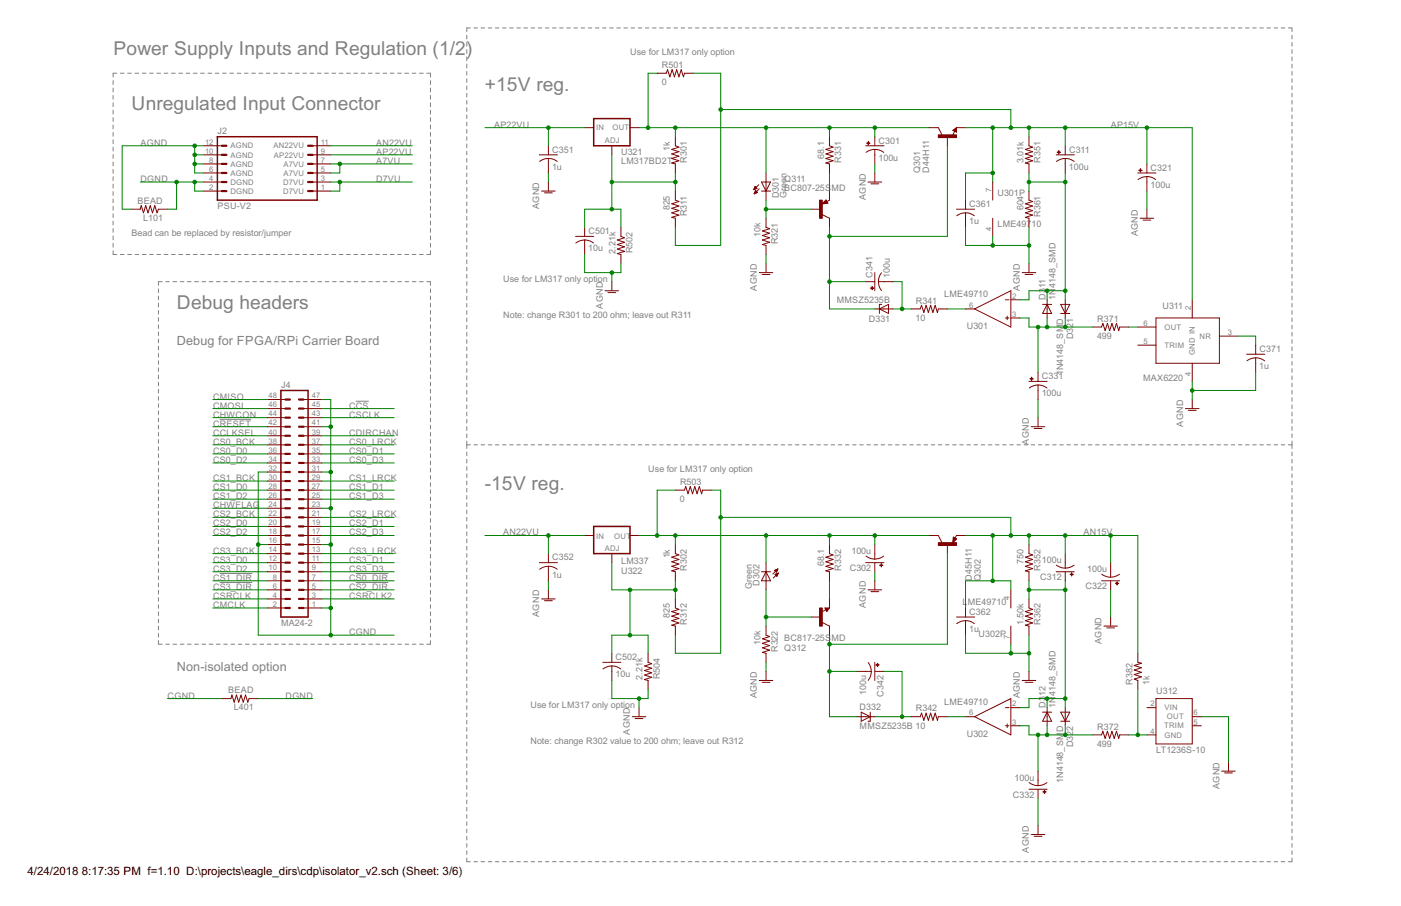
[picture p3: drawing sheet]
<svg xmlns="http://www.w3.org/2000/svg" width="432mm" height="279mm" viewBox="0 0 432 279" stroke-linecap="round" stroke-linejoin="round" font-family="sans-serif">
<defs><g id="words">
<g font-size="6.6" fill="#808080">
<text x="35" y="17">Power Supply Inputs and Regulation (1/2)</text>
<text x="149.4" y="28.2">+15V reg.</text>
<text x="40.6" y="33.8">Unregulated Input Connector</text>
<text x="54.5" y="95.3">Debug headers</text>
<text x="149.4" y="151.2">-15V reg.</text>
</g>
<g font-size="4.4" fill="#808080">
<text x="54.5" y="106.4">Debug for FPGA/RPi Carrier Board</text>
<text x="54.5" y="207.1">Non-isolated option</text>
</g>
<g font-size="4">
<text x="8.5" y="269.9">4/24/2018</text>
<text x="25.2" y="269.9">8:17:35 PM f=1.10 D:\projects\eagle_dirs\cdp\isolator_v2.sch (Sheet: 3/6)</text>
</g>
<g font-size="3.1" fill="#808080">
<text x="194.2" y="17">Use for LM317 only option</text>
<text x="204" y="20.9">R501</text>
<text x="204" y="26.2">0</text>
<text x="67" y="41.3">J2</text>
<text x="152.3" y="39.4">AP22VU</text>
<text x="342.3" y="39.4">AP15V</text>
<text x="43.3" y="45">AGND</text>
<text x="116" y="45">AN22VU</text>
<text x="116" y="47.7">AP22VU</text>
<text x="170.2" y="47">C351</text>
<text x="191.4" y="47.7">U321</text>
<text x="206.5" y="46.5" transform="rotate(-90 206.5 46.5)">1k</text>
<text x="270.8" y="44.3">C301</text>
<text x="329.5" y="47">C311</text>
<text x="116" y="50.5">A7VU</text>
<text x="170.1" y="52.4">1u</text>
<text x="191.4" y="50.5">LM317BD2T</text>
<text x="211.7" y="50.2" transform="rotate(-90 211.7 50.2)">R301</text>
<text x="254" y="48.9" transform="rotate(-90 254 48.9)">68.1</text>
<text x="259.3" y="50.2" transform="rotate(-90 259.3 50.2)">R331</text>
<text x="270.7" y="49.6">100u</text>
<text x="283.6" y="53.3" transform="rotate(-90 283.6 53.3)">Q301</text>
<text x="286.4" y="53.3" transform="rotate(-90 286.4 53.3)">D44H11</text>
<text x="315.5" y="50.3" transform="rotate(-90 315.5 50.3)">3.01k</text>
<text x="320.7" y="50.2" transform="rotate(-90 320.7 50.2)">R351</text>
<text x="329.4" y="52.4">100u</text>
<text x="354.6" y="52.6">C321</text>
<text x="43.3" y="56.1">DGND</text>
<text x="116" y="56.1">D7VU</text>
<text x="241.7" y="58.9">BC807-25S</text>
<text x="241.7" y="56.1">Q311</text>
<text x="256.2" y="58.9">MD</text>
<text x="354.6" y="57.9">100u</text>
<text x="42.3" y="62.8">BEAD</text>
<text x="67" y="64.5">PSU-V2</text>
<text x="166.2" y="64.5" transform="rotate(-90 166.2 64.5)">AGND</text>
<text x="206.5" y="64.9" transform="rotate(-90 206.5 64.9)">825</text>
<text x="240" y="61.1" transform="rotate(-90 240 61.1)">D301</text>
<text x="242.4" y="61.1" transform="rotate(-90 242.4 61.1)">Green</text>
<text x="266.8" y="61.7" transform="rotate(-90 266.8 61.7)">AGND</text>
<text x="298.7" y="63.8">C361</text>
<text x="307.4" y="60.3">U301P</text>
<text x="315.5" y="64.9" transform="rotate(-90 315.5 64.9)">604</text>
<text x="44.1" y="68.1">L101</text>
<text x="211.7" y="66.7" transform="rotate(-90 211.7 66.7)">R311</text>
<text x="298.7" y="69.1">1u</text>
<text x="307.4" y="70.1">LME497</text>
<text x="317.9" y="70.1">10</text>
<text x="320.7" y="66.9" transform="rotate(-90 320.7 66.9)">R361</text>
<text x="40.5" y="72.9">Bead can be replaced by resistor/jumper</text>
<text x="181.3" y="77.5">10u</text>
<text x="181.4" y="72.2">C501</text>
<text x="234.4" y="73.1" transform="rotate(-90 234.4 73.1)">10k</text>
<text x="239.7" y="75.3" transform="rotate(-90 239.7 75.3)">R321</text>
<text x="350.7" y="72.9" transform="rotate(-90 350.7 72.9)">AGND</text>
<text x="189.7" y="78.2" transform="rotate(-90 189.7 78.2)">2.21k</text>
<text x="195" y="78.1" transform="rotate(-90 195 78.1)">R502</text>
<text x="155.1" y="86.9">Use for LM317 only option</text>
<text x="233.3" y="89.6" transform="rotate(-90 233.3 89.6)">AGND</text>
<text x="268.9" y="85.7" transform="rotate(-90 268.9 85.7)">C341</text>
<text x="274.2" y="85.8" transform="rotate(-90 274.2 85.8)">100u</text>
<text x="314.3" y="89.6" transform="rotate(-90 314.3 89.6)">AGND</text>
<text x="322.2" y="88.8" transform="rotate(-90 322.2 88.8)">11</text>
<text x="325.3" y="88.8" transform="rotate(-90 325.3 88.8)">4148_SMD</text>
<text x="185.8" y="95.2" transform="rotate(-90 185.8 95.2)">AGND</text>
<text x="257.9" y="93.4">MMSZ5235B</text>
<text x="282.3" y="93.6">R341</text>
<text x="291" y="91.6">LME49710</text>
<text x="322.2" y="92.4" transform="rotate(-90 322.2 92.4)">D3</text>
<text x="325.3" y="92.5" transform="rotate(-90 325.3 92.5)">1N</text>
<text x="358.2" y="95.3">U311</text>
<text x="155.1" y="98.1">Note: change R301 to 200 ohm; leave out R311</text>
<text x="267.8" y="99.3">D331</text>
<text x="282.2" y="98.9">10</text>
<text x="297.9" y="101.4">U301</text>
<text x="327.7" y="100.1" transform="rotate(-90 327.7 100.1)">D</text>
<text x="338.2" y="99.2">R371</text>
<text x="330.8" y="104.7" transform="rotate(-90 330.8 104.7)">D321</text>
<text x="338.1" y="104.5">499</text>
<text x="388.1" y="113.8">1u</text>
<text x="388.2" y="108.5">C371</text>
<text x="86.6" y="119.6">J4</text>
<text x="321.1" y="116.9">C331</text>
<text x="327.7" y="115.7" transform="rotate(-90 327.7 115.7)">1N4148_SM</text>
<text x="352.3" y="117.6">MAX6220</text>
<text x="65.6" y="123.2">CMISO</text>
<text x="321.1" y="122.2">100u</text>
<text x="65.6" y="126">CMOSI</text>
<text x="65.6" y="128.8">CHWCON</text>
<text x="65.6" y="131.6">CRESET</text>
<text x="107.6" y="126">CCS</text>
<text x="107.6" y="128.8">CSCLK</text>
<text x="364.7" y="131.5" transform="rotate(-90 364.7 131.5)">AGND</text>
<text x="65.6" y="134.4">CCLKSEL</text>
<text x="65.6" y="137.2">CS0_BCK</text>
<text x="107.6" y="134.4">CDIRCHAN</text>
<text x="107.6" y="137.2">CS0_LRCK</text>
<text x="317.1" y="137.1" transform="rotate(-90 317.1 137.1)">AGND</text>
<text x="65.6" y="140">CS0_D0</text>
<text x="65.6" y="142.8">CS0_D2</text>
<text x="107.6" y="140">CS0_D1</text>
<text x="107.6" y="142.8">CS0_D3</text>
<text x="65.6" y="148.4">CS1_BCK</text>
<text x="107.6" y="148.4">CS1_LRCK</text>
<text x="199.8" y="145.6">Use for LM317 only option</text>
<text x="209.6" y="149.5">R503</text>
<text x="65.6" y="151.2">CS1_D0</text>
<text x="65.6" y="154">CS1_D2</text>
<text x="107.6" y="151.2">CS1_D1</text>
<text x="107.6" y="154">CS1_D3</text>
<text x="209.5" y="154.8">0</text>
<text x="65.6" y="156.7">CHWFLAG</text>
<text x="65.6" y="159.5">CS2_BCK</text>
<text x="107.6" y="159.5">CS2_LRCK</text>
<text x="65.6" y="162.3">CS2_D0</text>
<text x="65.6" y="165.1">CS2_D2</text>
<text x="107.6" y="162.3">CS2_D1</text>
<text x="107.6" y="165.1">CS2_D3</text>
<text x="155.1" y="165.1">AN22VU</text>
<text x="334" y="165.1">AN15V</text>
<text x="65.6" y="170.7">CS3_BCK</text>
<text x="65.6" y="173.5">CS3_D0</text>
<text x="107.6" y="170.7">CS3_LRCK</text>
<text x="107.6" y="173.5">CS3_D1</text>
<text x="170.2" y="172.8">C352</text>
<text x="206.5" y="172.2" transform="rotate(-90 206.5 172.2)">1k</text>
<text x="262.4" y="170.9">100u</text>
<text x="315.5" y="173.9" transform="rotate(-90 315.5 173.9)">750</text>
<text x="321.1" y="173.6">100u</text>
<text x="65.6" y="176.3">CS3_D2</text>
<text x="65.6" y="179.1">CS1_DIR</text>
<text x="107.6" y="176.3">CS3_D3</text>
<text x="107.6" y="179.1">CS0_DIR</text>
<text x="170.1" y="178.1">1u</text>
<text x="191.4" y="174.1">LM337</text>
<text x="191.4" y="176.9">U322</text>
<text x="211.7" y="175.9" transform="rotate(-90 211.7 175.9)">R302</text>
<text x="254" y="174.7" transform="rotate(-90 254 174.7)">68.1</text>
<text x="259.3" y="175.9" transform="rotate(-90 259.3 175.9)">R332</text>
<text x="261.9" y="176.2">C302</text>
<text x="299.5" y="179.1" transform="rotate(-90 299.5 179.1)">D45H11</text>
<text x="302.3" y="179.1" transform="rotate(-90 302.3 179.1)">Q302</text>
<text x="320.6" y="179">C312</text>
<text x="320.7" y="175.9" transform="rotate(-90 320.7 175.9)">R352</text>
<text x="335.1" y="176.4">100u</text>
<text x="65.6" y="181.9">CS3_DIR</text>
<text x="65.6" y="184.7">CSRCLK</text>
<text x="107.6" y="181.9">CS2_DIR</text>
<text x="107.6" y="184.7">CSRCLK2</text>
<text x="231.7" y="181.8" transform="rotate(-90 231.7 181.8)">Green</text>
<text x="234.1" y="180.7" transform="rotate(-90 234.1 180.7)">D302</text>
<text x="334.6" y="181.8">C322</text>
<text x="65.6" y="187.5">CMCLK</text>
<text x="166.2" y="190.2" transform="rotate(-90 166.2 190.2)">AGND</text>
<text x="206.5" y="190.7" transform="rotate(-90 206.5 190.7)">825</text>
<text x="266.8" y="187.4" transform="rotate(-90 266.8 187.4)">AGND</text>
<text x="296.6" y="186.6">L</text>
<text x="298.2" y="186.6">ME49710</text>
<text x="298.7" y="189.6">C362</text>
<text x="86.6" y="193.1">MA24-2</text>
<text x="107.6" y="195.9">CGND</text>
<text x="211.7" y="192.7" transform="rotate(-90 211.7 192.7)">R312</text>
<text x="241.7" y="197.8">BC817-25S</text>
<text x="256.2" y="197.8">MD</text>
<text x="298.7" y="194.9">1u</text>
<text x="301.6" y="196.4">U302P</text>
<text x="315.5" y="192.8" transform="rotate(-90 315.5 192.8)">1.50k</text>
<text x="320.7" y="192.7" transform="rotate(-90 320.7 192.7)">R362</text>
<text x="189.7" y="203.6">C502</text>
<text x="234.4" y="198.9" transform="rotate(-90 234.4 198.9)">10k</text>
<text x="239.7" y="201.1" transform="rotate(-90 239.7 201.1)">R322</text>
<text x="241.7" y="200.6">Q312</text>
<text x="339.5" y="198.6" transform="rotate(-90 339.5 198.6)">AGND</text>
<text x="189.7" y="208.9">10u</text>
<text x="198.1" y="209.6" transform="rotate(-90 198.1 209.6)">2.21k</text>
<text x="203.4" y="209.5" transform="rotate(-90 203.4 209.5)">R504</text>
<text x="51.7" y="215.4">CGND</text>
<text x="70.3" y="213.8">BEAD</text>
<text x="88" y="215.4">DGND</text>
<text x="233.3" y="215.4" transform="rotate(-90 233.3 215.4)">AGND</text>
<text x="267" y="214.3" transform="rotate(-90 267 214.3)">100u</text>
<text x="272.3" y="214.8" transform="rotate(-90 272.3 214.8)">C342</text>
<text x="314.3" y="215.4" transform="rotate(-90 314.3 215.4)">AGND</text>
<text x="322.2" y="214.6" transform="rotate(-90 322.2 214.6)">12</text>
<text x="325.3" y="214.6" transform="rotate(-90 325.3 214.6)">4148_SMD</text>
<text x="349" y="211.2" transform="rotate(-90 349 211.2)">R382</text>
<text x="354.3" y="211.2" transform="rotate(-90 354.3 211.2)">1k</text>
<text x="356.3" y="214">U312</text>
<text x="72" y="219">L401</text>
<text x="163.5" y="218.2">Use for LM317 only option</text>
<text x="264.9" y="218.9">D332</text>
<text x="282.3" y="219.4">R342</text>
<text x="291" y="217.4">LME49710</text>
<text x="322.2" y="218.2" transform="rotate(-90 322.2 218.2)">D3</text>
<text x="325.3" y="218.2" transform="rotate(-90 325.3 218.2)">1N</text>
<text x="194.2" y="226.6" transform="rotate(-90 194.2 226.6)">AGND</text>
<text x="264.9" y="224.8">MMSZ5235B 10</text>
<text x="297.9" y="227.2">U302</text>
<text x="327.7" y="225.9" transform="rotate(-90 327.7 225.9)">D</text>
<text x="338.2" y="225">R372</text>
<text x="163.5" y="229.4">Note: change R302 value to 200 ohm; leave out R312</text>
<text x="330.8" y="230.4" transform="rotate(-90 330.8 230.4)">D322</text>
<text x="338.1" y="230.3">499</text>
<text x="356.3" y="232.2">LT1236S-10</text>
<text x="312.7" y="240.7">100u</text>
<text x="327.7" y="241.5" transform="rotate(-90 327.7 241.5)">1N4148_SM</text>
<text x="375.8" y="243.3" transform="rotate(-90 375.8 243.3)">AGND</text>
<text x="312.2" y="246">C332</text>
<text x="317.1" y="262.9" transform="rotate(-90 317.1 262.9)">AGND</text>
</g>
<g font-size="2.6" fill="#808080">
<text x="183.7" y="40.1">IN</text>
<text x="188.8" y="40.1">OUT</text>
<text x="63.2" y="47.4">10</text>
<text x="63.2" y="44.6">12</text>
<text x="71" y="45.8">AGND</text>
<text x="84.2" y="45.8">AN22VU</text>
<text x="98.9" y="47.4">9</text>
<text x="98.9" y="44.6">11</text>
<text x="186.4" y="44.1">ADJ</text>
<text x="64.5" y="52.9">6</text>
<text x="64.5" y="50.2">8</text>
<text x="71" y="51.4">AGND</text>
<text x="71" y="48.6">AGND</text>
<text x="84.4" y="48.6">AP22VU</text>
<text x="87.4" y="51.4">A7VU</text>
<text x="98.9" y="52.9">5</text>
<text x="98.9" y="50.2">7</text>
<text x="64.5" y="58.5">2</text>
<text x="64.5" y="55.7">4</text>
<text x="71" y="59.8">DGND</text>
<text x="71" y="57">DGND</text>
<text x="71" y="54.2">AGND</text>
<text x="87.2" y="59.8">D7VU</text>
<text x="87.2" y="57">D7VU</text>
<text x="87.4" y="54.2">A7VU</text>
<text x="98.9" y="58.5">1</text>
<text x="98.9" y="55.7">3</text>
<text x="305.6" y="59.2" transform="rotate(-90 305.6 59.2)">7</text>
<text x="305.6" y="71.2" transform="rotate(-90 305.6 71.2)">4</text>
<text x="298.7" y="94.9">6</text>
<text x="311.9" y="92.1">2</text>
<text x="367.1" y="95.5" transform="rotate(-90 367.1 95.5)">2</text>
<text x="311.9" y="97.7">3</text>
<text x="352.4" y="100.5">6</text>
<text x="358.9" y="101.7">OUT</text>
<text x="352.4" y="106">5</text>
<text x="358.9" y="107.3">TRIM</text>
<text x="369.7" y="104.5">NR</text>
<text x="378.4" y="103.3">3</text>
<text x="368.3" y="109.4" transform="rotate(-90 368.3 109.4)">GND IN</text>
<text x="367.1" y="115.9" transform="rotate(-90 367.1 115.9)">4</text>
<text x="82.8" y="125.6">46</text>
<text x="82.8" y="122.8">48</text>
<text x="96.1" y="125.6">45</text>
<text x="96.1" y="122.8">47</text>
<text x="82.8" y="131.2">42</text>
<text x="82.8" y="128.4">44</text>
<text x="96.1" y="131.2">41</text>
<text x="96.1" y="128.4">43</text>
<text x="82.8" y="136.8">38</text>
<text x="82.8" y="134">40</text>
<text x="96.1" y="136.8">37</text>
<text x="96.1" y="134">39</text>
<text x="82.8" y="142.4">34</text>
<text x="82.8" y="139.6">36</text>
<text x="96.1" y="142.4">33</text>
<text x="96.1" y="139.6">35</text>
<text x="82.8" y="148">30</text>
<text x="82.8" y="145.2">32</text>
<text x="96.1" y="148">29</text>
<text x="96.1" y="145.2">31</text>
<text x="82.8" y="153.6">26</text>
<text x="82.8" y="150.8">28</text>
<text x="96.1" y="153.6">25</text>
<text x="96.1" y="150.8">27</text>
<text x="82.8" y="161.9">20</text>
<text x="82.8" y="159.2">22</text>
<text x="82.8" y="156.4">24</text>
<text x="96.1" y="161.9">19</text>
<text x="96.1" y="159.2">21</text>
<text x="96.1" y="156.4">23</text>
<text x="82.8" y="167.5">16</text>
<text x="82.8" y="164.7">18</text>
<text x="96.1" y="167.5">15</text>
<text x="96.1" y="164.7">17</text>
<text x="183.7" y="166.1">IN</text>
<text x="189.3" y="166.1">OUT</text>
<text x="82.8" y="173.1">12</text>
<text x="82.8" y="170.3">14</text>
<text x="96.1" y="173.1">11</text>
<text x="96.1" y="170.3">13</text>
<text x="186.4" y="169.9">ADJ</text>
<text x="82.8" y="175.9">10</text>
<text x="84.1" y="178.7">8</text>
<text x="96.1" y="178.7">7</text>
<text x="96.1" y="175.9">9</text>
<text x="84.1" y="184.3">4</text>
<text x="84.1" y="181.5">6</text>
<text x="96.1" y="184.3">3</text>
<text x="96.1" y="181.5">5</text>
<text x="311.2" y="184.9" transform="rotate(-90 311.2 184.9)">4</text>
<text x="84.1" y="187.1">2</text>
<text x="96.1" y="187.1">1</text>
<text x="311.2" y="197" transform="rotate(-90 311.2 197)">7</text>
<text x="298.7" y="220.6">6</text>
<text x="311.9" y="217.8">2</text>
<text x="354.6" y="217.8">2</text>
<text x="358.9" y="219.1">VIN</text>
<text x="359.7" y="221.9">OUT</text>
<text x="367.8" y="220.6">6</text>
<text x="311.9" y="223.4">3</text>
<text x="354.6" y="226.2">4</text>
<text x="358.8" y="224.7">TRIM</text>
<text x="358.9" y="227.5">GND</text>
<text x="367.8" y="223.4">5</text>
</g>
</g></defs>
<g fill="#808080" stroke="#808080" stroke-width=".31">
<path d="M143.9 8.6h1.1z"/>
<path d="M146.1 8.6h1.1z"/>
<path d="M148.3 8.6h1.1z"/>
<path d="M150.5 8.6h1.1z"/>
<path d="M152.7 8.6h1.1z"/>
<path d="M154.9 8.6h1.1z"/>
<path d="M157.1 8.6h1.1z"/>
<path d="M159.3 8.6h1.1z"/>
<path d="M161.5 8.6h1.1z"/>
<path d="M163.7 8.6h1.1z"/>
<path d="M165.9 8.6h1.1z"/>
<path d="M168.1 8.6h1.1z"/>
<path d="M170.3 8.6h1.1z"/>
<path d="M172.5 8.6h1.1z"/>
<path d="M174.7 8.6h1.1z"/>
<path d="M176.9 8.6h1.1z"/>
<path d="M179.1 8.6h1.1z"/>
<path d="M181.3 8.6h1.1z"/>
<path d="M183.5 8.6h1.1z"/>
<path d="M185.7 8.6h1.1z"/>
<path d="M187.9 8.6h1.1z"/>
<path d="M190.1 8.6h1.1z"/>
<path d="M192.3 8.6h1.1z"/>
<path d="M194.5 8.6h1.1z"/>
<path d="M196.7 8.6h1.1z"/>
<path d="M198.9 8.6h1.1z"/>
<path d="M201.1 8.6h1.1z"/>
<path d="M203.3 8.6h1.1z"/>
<path d="M205.5 8.6h1.1z"/>
<path d="M207.7 8.6h1.1z"/>
<path d="M209.9 8.6h1.1z"/>
<path d="M212.1 8.6h1.1z"/>
<path d="M214.3 8.6h1.1z"/>
<path d="M216.5 8.6h1.1z"/>
<path d="M218.7 8.6h1.1z"/>
<path d="M220.9 8.6h1.1z"/>
<path d="M223.1 8.6h1.1z"/>
<path d="M225.3 8.6h1.1z"/>
<path d="M227.5 8.6h1.1z"/>
<path d="M229.7 8.6h1.1z"/>
<path d="M231.9 8.6h1.1z"/>
<path d="M234.1 8.6h1.1z"/>
<path d="M236.3 8.6h1.1z"/>
<path d="M238.5 8.6h1.1z"/>
<path d="M240.7 8.6h1.2z"/>
<path d="M243 8.6h1.1z"/>
<path d="M245.2 8.6h1.1z"/>
<path d="M247.4 8.6h1.1z"/>
<path d="M249.6 8.6h1.1z"/>
<path d="M251.8 8.6h1.1z"/>
<path d="M254 8.6h1.1z"/>
<path d="M256.2 8.6h1.1z"/>
<path d="M258.4 8.6h1.1z"/>
<path d="M260.6 8.6h1.1z"/>
<path d="M262.8 8.6h1.1z"/>
<path d="M265 8.6h1.1z"/>
<path d="M267.2 8.6h1.1z"/>
<path d="M269.4 8.6h1.1z"/>
<path d="M271.6 8.6h1.1z"/>
<path d="M273.8 8.6h1.1z"/>
<path d="M276 8.6h1.1z"/>
<path d="M278.2 8.6h1.1z"/>
<path d="M280.4 8.6h1.1z"/>
<path d="M282.6 8.6h1.1z"/>
<path d="M284.8 8.6h1.1z"/>
<path d="M287 8.6h1.1z"/>
<path d="M289.2 8.6h1.1z"/>
<path d="M291.4 8.6h1.1z"/>
<path d="M293.6 8.6h1.1z"/>
<path d="M295.8 8.6h1.1z"/>
<path d="M298 8.6h1.1z"/>
<path d="M300.2 8.6h1.1z"/>
<path d="M302.4 8.6h1.1z"/>
<path d="M304.6 8.6h1.1z"/>
<path d="M306.8 8.6h1.1z"/>
<path d="M309 8.6h1.1z"/>
<path d="M311.2 8.6h1.1z"/>
<path d="M313.4 8.6h1.1z"/>
<path d="M315.6 8.6h1.1z"/>
<path d="M317.8 8.6h1.1z"/>
<path d="M320 8.6h1.1z"/>
<path d="M322.2 8.6h1.1z"/>
<path d="M324.4 8.6h1.1z"/>
<path d="M326.6 8.6h1.1z"/>
<path d="M328.8 8.6h1.1z"/>
<path d="M331 8.6h1.1z"/>
<path d="M333.2 8.6h1.1z"/>
<path d="M335.4 8.6h1.1z"/>
<path d="M337.7 8.6h1.1z"/>
<path d="M339.9 8.6h1.1z"/>
<path d="M342.1 8.6h1.1z"/>
<path d="M344.3 8.6h1.1z"/>
<path d="M346.5 8.6h1.1z"/>
<path d="M348.7 8.6h1.1z"/>
<path d="M350.9 8.6h1.1z"/>
<path d="M353.1 8.6h1.1z"/>
<path d="M355.3 8.6h1.1z"/>
<path d="M357.5 8.6h1.1z"/>
<path d="M359.7 8.6h1.1z"/>
<path d="M361.9 8.6h1.1z"/>
<path d="M364.1 8.6h1.1z"/>
<path d="M366.3 8.6h1.1z"/>
<path d="M368.5 8.6h1.1z"/>
<path d="M370.7 8.6h1.1z"/>
<path d="M372.9 8.6h1.1z"/>
<path d="M375.1 8.6h1.1z"/>
<path d="M377.3 8.6h1.1z"/>
<path d="M379.5 8.6h1.1z"/>
<path d="M381.7 8.6h1.1z"/>
<path d="M383.9 8.6h1.1z"/>
<path d="M386.1 8.6h1.1z"/>
<path d="M388.3 8.6h1.1z"/>
<path d="M390.5 8.6h1.1z"/>
<path d="M392.7 8.6h1.1z"/>
<path d="M394.9 8.6h1.1z"/>
<path d="M397.1 8.6h1.1z"/>
<path d="M398.2 8.6v1.2z"/>
<path d="M398.2 10.9v1.1z"/>
<path d="M398.2 13.1v1.1z"/>
<path d="M398.2 15.3v1.2z"/>
<path d="M398.2 17.6v1.1z"/>
<path d="M398.2 19.8v1.1z"/>
<path d="M398.2 22v1.2z"/>
<path d="M398.2 24.3v1.1z"/>
<path d="M398.2 26.5v1.1z"/>
<path d="M398.2 28.7v1.2z"/>
<path d="M398.2 31v1.1z"/>
<path d="M398.2 33.2v1.2z"/>
<path d="M398.2 35.5v1.1z"/>
<path d="M398.2 37.7v1.1z"/>
<path d="M398.2 39.9v1.2z"/>
<path d="M398.2 42.2v1.1z"/>
<path d="M398.2 44.4v1.1z"/>
<path d="M398.2 46.6v1.2z"/>
<path d="M398.2 48.9v1.1z"/>
<path d="M398.2 51.1v1.1z"/>
<path d="M398.2 53.3v1.2z"/>
<path d="M398.2 55.6v1.1z"/>
<path d="M398.2 57.8v1.1z"/>
<path d="M398.2 60v1.2z"/>
<path d="M398.2 62.3v1.1z"/>
<path d="M398.2 64.5v1.1z"/>
<path d="M398.2 66.7v1.2z"/>
<path d="M398.2 69v1.1z"/>
<path d="M398.2 71.2v1.1z"/>
<path d="M398.2 73.4v1.2z"/>
<path d="M398.2 75.7v1.1z"/>
<path d="M398.2 77.9v1.2z"/>
<path d="M398.2 80.2v1.1z"/>
<path d="M398.2 82.4v1.1z"/>
<path d="M398.2 84.6v1.2z"/>
<path d="M398.2 86.9v1.1z"/>
<path d="M398.2 89.1v1.1z"/>
<path d="M398.2 91.3v1.2z"/>
<path d="M398.2 93.6v1.1z"/>
<path d="M398.2 95.8v1.1z"/>
<path d="M398.2 98v1.2z"/>
<path d="M398.2 100.3v1.1z"/>
<path d="M398.2 102.5v1.2z"/>
<path d="M398.2 104.8v1.1z"/>
<path d="M398.2 107v1.1z"/>
<path d="M398.2 109.2v1.2z"/>
<path d="M398.2 111.5v1.1z"/>
<path d="M398.2 113.7v1.1z"/>
<path d="M398.2 115.9v1.2z"/>
<path d="M398.2 118.2v1.1z"/>
<path d="M398.2 120.4v1.1z"/>
<path d="M398.2 122.6v1.2z"/>
<path d="M398.2 124.9v1.1z"/>
<path d="M398.2 127.1v1.1z"/>
<path d="M398.2 129.3v1.2z"/>
<path d="M398.2 131.6v1.1z"/>
<path d="M398.2 133.8v1.1z"/>
<path d="M398.2 136v1.2z"/>
<path d="M398.2 137.2v1.1z"/>
<path d="M398.2 139.4v1.1z"/>
<path d="M398.2 141.6v1.2z"/>
<path d="M398.2 143.9v1.1z"/>
<path d="M398.2 146.1v1.2z"/>
<path d="M398.2 148.4v1.1z"/>
<path d="M398.2 150.6v1.1z"/>
<path d="M398.2 152.8v1.2z"/>
<path d="M398.2 155.1v1.1z"/>
<path d="M398.2 157.3v1.1z"/>
<path d="M398.2 159.5v1.2z"/>
<path d="M398.2 161.8v1.1z"/>
<path d="M398.2 164v1.1z"/>
<path d="M398.2 166.2v1.2z"/>
<path d="M398.2 168.5v1.1z"/>
<path d="M398.2 170.7v1.2z"/>
<path d="M398.2 173v1.1z"/>
<path d="M398.2 175.2v1.1z"/>
<path d="M398.2 177.4v1.2z"/>
<path d="M398.2 179.7v1.1z"/>
<path d="M398.2 181.9v1.1z"/>
<path d="M398.2 184.1v1.2z"/>
<path d="M398.2 186.4v1.1z"/>
<path d="M398.2 188.6v1.1z"/>
<path d="M398.2 190.8v1.2z"/>
<path d="M398.2 193.1v1.1z"/>
<path d="M398.2 195.3v1.1z"/>
<path d="M398.2 197.5v1.2z"/>
<path d="M398.2 199.8v1.1z"/>
<path d="M398.2 202v1.2z"/>
<path d="M398.2 204.3v1.1z"/>
<path d="M398.2 206.5v1.1z"/>
<path d="M398.2 208.7v1.2z"/>
<path d="M398.2 211v1.1z"/>
<path d="M398.2 213.2v1.1z"/>
<path d="M398.2 215.4v1.2z"/>
<path d="M398.2 217.7v1.1z"/>
<path d="M398.2 219.9v1.1z"/>
<path d="M398.2 222.1v1.2z"/>
<path d="M398.2 224.4v1.1z"/>
<path d="M398.2 226.6v1.2z"/>
<path d="M398.2 228.8v1.2z"/>
<path d="M398.2 231.1v1.1z"/>
<path d="M398.2 233.3v1.1z"/>
<path d="M398.2 235.5v1.2z"/>
<path d="M398.2 237.8v1.1z"/>
<path d="M398.2 240v1.2z"/>
<path d="M398.2 242.3v1.1z"/>
<path d="M398.2 244.5v1.1z"/>
<path d="M398.2 246.7v1.2z"/>
<path d="M398.2 249v1.1z"/>
<path d="M398.2 251.2v1.1z"/>
<path d="M398.2 253.4v1.2z"/>
<path d="M398.2 255.7v1.1z"/>
<path d="M398.2 257.9v1.1z"/>
<path d="M398.2 260.1v1.2z"/>
<path d="M398.2 262.4v1.1z"/>
<path d="M398.2 264.6v1.1z"/>
<path d="M397.1 265.7h1.1z"/>
<path d="M394.9 265.7h1.1z"/>
<path d="M392.7 265.7h1.1z"/>
<path d="M390.5 265.7h1.1z"/>
<path d="M388.3 265.7h1.1z"/>
<path d="M386.1 265.7h1.1z"/>
<path d="M383.9 265.7h1.1z"/>
<path d="M381.7 265.7h1.1z"/>
<path d="M379.5 265.7h1.1z"/>
<path d="M377.3 265.7h1.1z"/>
<path d="M375.1 265.7h1.1z"/>
<path d="M372.9 265.7h1.1z"/>
<path d="M370.7 265.7h1.1z"/>
<path d="M368.5 265.7h1.1z"/>
<path d="M366.3 265.7h1.1z"/>
<path d="M364.1 265.7h1.1z"/>
<path d="M361.9 265.7h1.1z"/>
<path d="M359.7 265.7h1.1z"/>
<path d="M357.5 265.7h1.1z"/>
<path d="M355.3 265.7h1.1z"/>
<path d="M353.1 265.7h1.1z"/>
<path d="M350.9 265.7h1.1z"/>
<path d="M348.7 265.7h1.1z"/>
<path d="M346.5 265.7h1.1z"/>
<path d="M344.3 265.7h1.1z"/>
<path d="M342.1 265.7h1.1z"/>
<path d="M339.9 265.7h1.1z"/>
<path d="M337.7 265.7h1.1z"/>
<path d="M335.4 265.7h1.1z"/>
<path d="M333.2 265.7h1.1z"/>
<path d="M331 265.7h1.1z"/>
<path d="M328.8 265.7h1.1z"/>
<path d="M326.6 265.7h1.1z"/>
<path d="M324.4 265.7h1.1z"/>
<path d="M322.2 265.7h1.1z"/>
<path d="M320 265.7h1.1z"/>
<path d="M317.8 265.7h1.1z"/>
<path d="M315.6 265.7h1.1z"/>
<path d="M313.4 265.7h1.1z"/>
<path d="M311.2 265.7h1.1z"/>
<path d="M309 265.7h1.1z"/>
<path d="M306.8 265.7h1.1z"/>
<path d="M304.6 265.7h1.1z"/>
<path d="M302.4 265.7h1.1z"/>
<path d="M300.2 265.7h1.1z"/>
<path d="M298 265.7h1.1z"/>
<path d="M295.8 265.7h1.1z"/>
<path d="M293.6 265.7h1.1z"/>
<path d="M291.4 265.7h1.1z"/>
<path d="M289.2 265.7h1.1z"/>
<path d="M287 265.7h1.1z"/>
<path d="M284.8 265.7h1.1z"/>
<path d="M282.6 265.7h1.1z"/>
<path d="M280.4 265.7h1.1z"/>
<path d="M278.2 265.7h1.1z"/>
<path d="M276 265.7h1.1z"/>
<path d="M273.8 265.7h1.1z"/>
<path d="M271.6 265.7h1.1z"/>
<path d="M269.4 265.7h1.1z"/>
<path d="M267.2 265.7h1.1z"/>
<path d="M265 265.7h1.1z"/>
<path d="M262.8 265.7h1.1z"/>
<path d="M260.6 265.7h1.1z"/>
<path d="M258.4 265.7h1.1z"/>
<path d="M256.2 265.7h1.1z"/>
<path d="M254 265.7h1.1z"/>
<path d="M251.8 265.7h1.1z"/>
<path d="M249.6 265.7h1.1z"/>
<path d="M247.4 265.7h1.1z"/>
<path d="M245.2 265.7h1.1z"/>
<path d="M243 265.7h1.1z"/>
<path d="M240.7 265.7h1.2z"/>
<path d="M238.5 265.7h1.1z"/>
<path d="M236.3 265.7h1.1z"/>
<path d="M234.1 265.7h1.1z"/>
<path d="M231.9 265.7h1.1z"/>
<path d="M229.7 265.7h1.1z"/>
<path d="M227.5 265.7h1.1z"/>
<path d="M225.3 265.7h1.1z"/>
<path d="M223.1 265.7h1.1z"/>
<path d="M220.9 265.7h1.1z"/>
<path d="M218.7 265.7h1.1z"/>
<path d="M216.5 265.7h1.1z"/>
<path d="M214.3 265.7h1.1z"/>
<path d="M212.1 265.7h1.1z"/>
<path d="M209.9 265.7h1.1z"/>
<path d="M207.7 265.7h1.1z"/>
<path d="M205.5 265.7h1.1z"/>
<path d="M203.3 265.7h1.1z"/>
<path d="M201.1 265.7h1.1z"/>
<path d="M198.9 265.7h1.1z"/>
<path d="M196.7 265.7h1.1z"/>
<path d="M194.5 265.7h1.1z"/>
<path d="M192.3 265.7h1.1z"/>
<path d="M190.1 265.7h1.1z"/>
<path d="M187.9 265.7h1.1z"/>
<path d="M185.7 265.7h1.1z"/>
<path d="M183.5 265.7h1.1z"/>
<path d="M181.3 265.7h1.1z"/>
<path d="M179.1 265.7h1.1z"/>
<path d="M176.9 265.7h1.1z"/>
<path d="M174.7 265.7h1.1z"/>
<path d="M172.5 265.7h1.1z"/>
<path d="M170.3 265.7h1.1z"/>
<path d="M168.1 265.7h1.1z"/>
<path d="M165.9 265.7h1.1z"/>
<path d="M163.7 265.7h1.1z"/>
<path d="M161.5 265.7h1.1z"/>
<path d="M159.3 265.7h1.1z"/>
<path d="M157.1 265.7h1.1z"/>
<path d="M154.9 265.7h1.1z"/>
<path d="M152.7 265.7h1.1z"/>
<path d="M150.5 265.7h1.1z"/>
<path d="M148.3 265.7h1.1z"/>
<path d="M146.1 265.7h1.1z"/>
<path d="M143.9 265.7h1.1z"/>
<path d="M143.9 264.6v1.1z"/>
<path d="M143.9 262.4v1.1z"/>
<path d="M143.9 260.1v1.2z"/>
<path d="M143.9 257.9v1.1z"/>
<path d="M143.9 255.7v1.1z"/>
<path d="M143.9 253.4v1.2z"/>
<path d="M143.9 251.2v1.1z"/>
<path d="M143.9 249v1.1z"/>
<path d="M143.9 246.7v1.2z"/>
<path d="M143.9 244.5v1.1z"/>
<path d="M143.9 242.3v1.1z"/>
<path d="M143.9 240v1.2z"/>
<path d="M143.9 237.8v1.1z"/>
<path d="M143.9 235.5v1.2z"/>
<path d="M143.9 233.3v1.1z"/>
<path d="M143.9 231.1v1.1z"/>
<path d="M143.9 228.9v1.1z"/>
<path d="M143.9 226.6v1.2z"/>
<path d="M143.9 224.4v1.1z"/>
<path d="M143.9 222.1v1.2z"/>
<path d="M143.9 219.9v1.1z"/>
<path d="M143.9 217.7v1.1z"/>
<path d="M143.9 215.4v1.2z"/>
<path d="M143.9 213.2v1.1z"/>
<path d="M143.9 211v1.1z"/>
<path d="M143.9 208.7v1.2z"/>
<path d="M143.9 206.5v1.1z"/>
<path d="M143.9 204.3v1.1z"/>
<path d="M143.9 202v1.2z"/>
<path d="M143.9 199.8v1.1z"/>
<path d="M143.9 197.5v1.2z"/>
<path d="M143.9 195.3v1.1z"/>
<path d="M143.9 193.1v1.1z"/>
<path d="M143.9 190.8v1.2z"/>
<path d="M143.9 188.6v1.1z"/>
<path d="M143.9 186.4v1.1z"/>
<path d="M143.9 184.1v1.2z"/>
<path d="M143.9 181.9v1.1z"/>
<path d="M143.9 179.7v1.1z"/>
<path d="M143.9 177.4v1.2z"/>
<path d="M143.9 175.2v1.1z"/>
<path d="M143.9 173v1.1z"/>
<path d="M143.9 170.7v1.2z"/>
<path d="M143.9 168.5v1.1z"/>
<path d="M143.9 166.2v1.2z"/>
<path d="M143.9 164v1.1z"/>
<path d="M143.9 161.8v1.1z"/>
<path d="M143.9 159.5v1.2z"/>
<path d="M143.9 157.3v1.1z"/>
<path d="M143.9 155.1v1.1z"/>
<path d="M143.9 152.8v1.2z"/>
<path d="M143.9 150.6v1.1z"/>
<path d="M143.9 148.4v1.1z"/>
<path d="M143.9 146.1v1.2z"/>
<path d="M143.9 143.9v1.1z"/>
<path d="M143.9 141.6v1.2z"/>
<path d="M143.9 139.4v1.1z"/>
<path d="M143.9 137.2v1.1z"/>
<path d="M143.9 136.1v1.1z"/>
<path d="M143.9 133.8v1.2z"/>
<path d="M143.9 131.6v1.1z"/>
<path d="M143.9 129.3v1.2z"/>
<path d="M143.9 127.1v1.1z"/>
<path d="M143.9 124.9v1.1z"/>
<path d="M143.9 122.6v1.2z"/>
<path d="M143.9 120.4v1.1z"/>
<path d="M143.9 118.2v1.1z"/>
<path d="M143.9 115.9v1.2z"/>
<path d="M143.9 113.7v1.1z"/>
<path d="M143.9 111.5v1.1z"/>
<path d="M143.9 109.2v1.2z"/>
<path d="M143.9 107v1.1z"/>
<path d="M143.9 104.8v1.1z"/>
<path d="M143.9 102.5v1.2z"/>
<path d="M143.9 100.3v1.1z"/>
<path d="M143.9 98v1.2z"/>
<path d="M143.9 95.8v1.1z"/>
<path d="M143.9 93.6v1.1z"/>
<path d="M143.9 91.3v1.2z"/>
<path d="M143.9 89.1v1.1z"/>
<path d="M143.9 86.9v1.1z"/>
<path d="M143.9 84.6v1.2z"/>
<path d="M143.9 82.4v1.1z"/>
<path d="M143.9 80.2v1.1z"/>
<path d="M143.9 77.9v1.2z"/>
<path d="M143.9 75.7v1.1z"/>
<path d="M143.9 73.4v1.2z"/>
<path d="M143.9 71.2v1.1z"/>
<path d="M143.9 69v1.1z"/>
<path d="M143.9 66.7v1.2z"/>
<path d="M143.9 64.5v1.1z"/>
<path d="M143.9 62.3v1.1z"/>
<path d="M143.9 60v1.2z"/>
<path d="M143.9 57.8v1.1z"/>
<path d="M143.9 55.6v1.1z"/>
<path d="M143.9 53.3v1.2z"/>
<path d="M143.9 51.1v1.1z"/>
<path d="M143.9 48.9v1.1z"/>
<path d="M143.9 46.6v1.2z"/>
<path d="M143.9 44.4v1.1z"/>
<path d="M143.9 42.2v1.1z"/>
<path d="M143.9 39.9v1.2z"/>
<path d="M143.9 37.7v1.1z"/>
<path d="M143.9 35.5v1.1z"/>
<path d="M143.9 33.2v1.2z"/>
<path d="M143.9 31v1.1z"/>
<path d="M143.9 28.7v1.2z"/>
<path d="M143.9 26.5v1.1z"/>
<path d="M143.9 24.3v1.1z"/>
<path d="M143.9 22v1.2z"/>
<path d="M143.9 19.8v1.1z"/>
<path d="M143.9 17.6v1.1z"/>
<path d="M143.9 15.3v1.2z"/>
<path d="M143.9 13.1v1.1z"/>
<path d="M143.9 10.9v1.1z"/>
<path d="M143.9 8.6v1.2z"/>
<path d="M34.9 22.6h1.1z"/>
<path d="M37.1 22.6h1.1z"/>
<path d="M39.3 22.6h1.2z"/>
<path d="M41.6 22.6h1.2z"/>
<path d="M43.9 22.6h1.1z"/>
<path d="M46.1 22.6h1.1z"/>
<path d="M48.3 22.6h1.2z"/>
<path d="M50.6 22.6h1.2z"/>
<path d="M52.9 22.6h1.1z"/>
<path d="M55.1 22.6h1.1z"/>
<path d="M57.3 22.6h1.2z"/>
<path d="M59.6 22.6h1.1z"/>
<path d="M61.8 22.6h1.2z"/>
<path d="M64.1 22.6h1.1z"/>
<path d="M66.3 22.6h1.2z"/>
<path d="M68.6 22.6h1.1z"/>
<path d="M70.8 22.6h1.2z"/>
<path d="M73.1 22.6h1.1z"/>
<path d="M75.3 22.6h1.2z"/>
<path d="M77.6 22.6h1.1z"/>
<path d="M79.8 22.6h1.2z"/>
<path d="M82.1 22.6h1.1z"/>
<path d="M84.3 22.6h1.2z"/>
<path d="M86.6 22.6h1.1z"/>
<path d="M88.8 22.6h1.2z"/>
<path d="M91.1 22.6h1.1z"/>
<path d="M93.3 22.6h1.2z"/>
<path d="M95.6 22.6h1.1z"/>
<path d="M97.8 22.6h1.2z"/>
<path d="M100.1 22.6h1.1z"/>
<path d="M102.3 22.6h1.1z"/>
<path d="M104.5 22.6h1.2z"/>
<path d="M106.8 22.6h1.1z"/>
<path d="M109.1 22.6h1.1z"/>
<path d="M111.3 22.6h1.1z"/>
<path d="M113.5 22.6h1.2z"/>
<path d="M115.8 22.6h1.1z"/>
<path d="M118 22.6h1.2z"/>
<path d="M120.3 22.6h1.1z"/>
<path d="M122.5 22.6h1.2z"/>
<path d="M124.8 22.6h1.1z"/>
<path d="M127 22.6h1.2z"/>
<path d="M129.3 22.6h1.1z"/>
<path d="M131.5 22.6h1.2z"/>
<path d="M132.7 22.6v1.2z"/>
<path d="M132.7 24.9v1.2z"/>
<path d="M132.7 27.2v1.1z"/>
<path d="M132.7 29.4v1.2z"/>
<path d="M132.7 31.7v1.2z"/>
<path d="M132.7 34v1.2z"/>
<path d="M132.7 36.3v1.1z"/>
<path d="M132.7 38.5v1.2z"/>
<path d="M132.7 40.8v1.2z"/>
<path d="M132.7 43.1v1.2z"/>
<path d="M132.7 45.4v1.2z"/>
<path d="M132.7 47.7v1.2z"/>
<path d="M132.7 50v1.1z"/>
<path d="M132.7 52.2v1.2z"/>
<path d="M132.7 54.5v1.2z"/>
<path d="M132.7 56.8v1.2z"/>
<path d="M132.7 59.1v1.2z"/>
<path d="M132.7 61.4v1.1z"/>
<path d="M132.7 63.6v1.2z"/>
<path d="M132.7 65.9v1.2z"/>
<path d="M132.7 68.2v1.2z"/>
<path d="M132.7 70.5v1.1z"/>
<path d="M132.7 72.7v1.2z"/>
<path d="M132.7 75v1.2z"/>
<path d="M132.7 77.3v1.2z"/>
<path d="M131.5 78.5h1.2z"/>
<path d="M129.3 78.5h1.1z"/>
<path d="M127 78.5h1.2z"/>
<path d="M124.8 78.5h1.1z"/>
<path d="M122.5 78.5h1.2z"/>
<path d="M120.3 78.5h1.1z"/>
<path d="M118 78.5h1.2z"/>
<path d="M115.8 78.5h1.1z"/>
<path d="M113.5 78.5h1.2z"/>
<path d="M111.3 78.5h1.1z"/>
<path d="M109.1 78.5h1.1z"/>
<path d="M106.8 78.5h1.1z"/>
<path d="M104.6 78.5h1.1z"/>
<path d="M102.3 78.5h1.2z"/>
<path d="M100.1 78.5h1.1z"/>
<path d="M97.8 78.5h1.2z"/>
<path d="M95.6 78.5h1.1z"/>
<path d="M93.3 78.5h1.2z"/>
<path d="M91.1 78.5h1.1z"/>
<path d="M88.8 78.5h1.2z"/>
<path d="M86.6 78.5h1.1z"/>
<path d="M84.3 78.5h1.2z"/>
<path d="M82.1 78.5h1.1z"/>
<path d="M79.8 78.5h1.2z"/>
<path d="M77.6 78.5h1.1z"/>
<path d="M75.3 78.5h1.2z"/>
<path d="M73.1 78.5h1.1z"/>
<path d="M70.8 78.5h1.2z"/>
<path d="M68.6 78.5h1.1z"/>
<path d="M66.3 78.5h1.2z"/>
<path d="M64.1 78.5h1.1z"/>
<path d="M61.8 78.5h1.2z"/>
<path d="M59.6 78.5h1.1z"/>
<path d="M57.3 78.5h1.2z"/>
<path d="M55.1 78.5h1.1z"/>
<path d="M52.9 78.5h1.1z"/>
<path d="M50.6 78.5h1.2z"/>
<path d="M48.3 78.5h1.2z"/>
<path d="M46.1 78.5h1.1z"/>
<path d="M43.9 78.5h1.1z"/>
<path d="M41.6 78.5h1.2z"/>
<path d="M39.3 78.5h1.2z"/>
<path d="M37.1 78.5h1.1z"/>
<path d="M34.9 78.5h1.1z"/>
<path d="M34.9 77.3v1.2z"/>
<path d="M34.9 75v1.2z"/>
<path d="M34.9 72.7v1.2z"/>
<path d="M34.9 70.5v1.1z"/>
<path d="M34.9 68.2v1.2z"/>
<path d="M34.9 65.9v1.2z"/>
<path d="M34.9 63.6v1.2z"/>
<path d="M34.9 61.4v1.1z"/>
<path d="M34.9 59.1v1.2z"/>
<path d="M34.9 56.8v1.2z"/>
<path d="M34.9 54.5v1.2z"/>
<path d="M34.9 52.2v1.2z"/>
<path d="M34.9 50v1.1z"/>
<path d="M34.9 47.7v1.2z"/>
<path d="M34.9 45.4v1.2z"/>
<path d="M34.9 43.1v1.2z"/>
<path d="M34.9 40.8v1.2z"/>
<path d="M34.9 38.5v1.2z"/>
<path d="M34.9 36.3v1.1z"/>
<path d="M34.9 34v1.2z"/>
<path d="M34.9 31.7v1.2z"/>
<path d="M34.9 29.4v1.2z"/>
<path d="M34.9 27.2v1.1z"/>
<path d="M34.9 24.9v1.2z"/>
<path d="M34.9 22.6v1.2z"/>
<path d="M143.9 137.2h1.1z"/>
<path d="M146.1 137.2h1.1z"/>
<path d="M148.3 137.2h1.1z"/>
<path d="M150.5 137.2h1.1z"/>
<path d="M152.7 137.2h1.1z"/>
<path d="M154.9 137.2h1.1z"/>
<path d="M157.1 137.2h1.1z"/>
<path d="M159.3 137.2h1.1z"/>
<path d="M161.5 137.2h1.1z"/>
<path d="M163.7 137.2h1.1z"/>
<path d="M165.9 137.2h1.1z"/>
<path d="M168.1 137.2h1.1z"/>
<path d="M170.3 137.2h1.1z"/>
<path d="M172.5 137.2h1.1z"/>
<path d="M174.7 137.2h1.1z"/>
<path d="M176.9 137.2h1.1z"/>
<path d="M179.1 137.2h1.1z"/>
<path d="M181.3 137.2h1.1z"/>
<path d="M183.5 137.2h1.1z"/>
<path d="M185.7 137.2h1.1z"/>
<path d="M187.9 137.2h1.1z"/>
<path d="M190.1 137.2h1.1z"/>
<path d="M192.3 137.2h1.1z"/>
<path d="M194.5 137.2h1.1z"/>
<path d="M196.7 137.2h1.1z"/>
<path d="M198.9 137.2h1.1z"/>
<path d="M201.1 137.2h1.1z"/>
<path d="M203.3 137.2h1.1z"/>
<path d="M205.5 137.2h1.1z"/>
<path d="M207.7 137.2h1.1z"/>
<path d="M209.9 137.2h1.1z"/>
<path d="M212.1 137.2h1.1z"/>
<path d="M214.3 137.2h1.1z"/>
<path d="M216.5 137.2h1.1z"/>
<path d="M218.7 137.2h1.1z"/>
<path d="M220.9 137.2h1.1z"/>
<path d="M223.1 137.2h1.1z"/>
<path d="M225.3 137.2h1.1z"/>
<path d="M227.5 137.2h1.1z"/>
<path d="M229.7 137.2h1.1z"/>
<path d="M231.9 137.2h1.1z"/>
<path d="M234.1 137.2h1.1z"/>
<path d="M236.3 137.2h1.1z"/>
<path d="M238.5 137.2h1.1z"/>
<path d="M240.7 137.2h1.2z"/>
<path d="M243 137.2h1.1z"/>
<path d="M245.2 137.2h1.1z"/>
<path d="M247.4 137.2h1.1z"/>
<path d="M249.6 137.2h1.1z"/>
<path d="M251.8 137.2h1.1z"/>
<path d="M254 137.2h1.1z"/>
<path d="M256.2 137.2h1.1z"/>
<path d="M258.4 137.2h1.1z"/>
<path d="M260.6 137.2h1.1z"/>
<path d="M262.8 137.2h1.1z"/>
<path d="M265 137.2h1.1z"/>
<path d="M267.2 137.2h1.1z"/>
<path d="M269.4 137.2h1.1z"/>
<path d="M271.6 137.2h1.1z"/>
<path d="M273.8 137.2h1.1z"/>
<path d="M276 137.2h1.1z"/>
<path d="M278.2 137.2h1.1z"/>
<path d="M280.4 137.2h1.1z"/>
<path d="M282.6 137.2h1.1z"/>
<path d="M284.8 137.2h1.1z"/>
<path d="M287 137.2h1.1z"/>
<path d="M289.2 137.2h1.1z"/>
<path d="M291.4 137.2h1.1z"/>
<path d="M293.6 137.2h1.1z"/>
<path d="M295.8 137.2h1.1z"/>
<path d="M298 137.2h1.1z"/>
<path d="M300.2 137.2h1.1z"/>
<path d="M302.4 137.2h1.1z"/>
<path d="M304.6 137.2h1.1z"/>
<path d="M306.8 137.2h1.1z"/>
<path d="M309 137.2h1.1z"/>
<path d="M311.2 137.2h1.1z"/>
<path d="M313.4 137.2h1.1z"/>
<path d="M315.6 137.2h1.1z"/>
<path d="M317.8 137.2h1.1z"/>
<path d="M320 137.2h1.1z"/>
<path d="M322.2 137.2h1.1z"/>
<path d="M324.4 137.2h1.1z"/>
<path d="M326.6 137.2h1.1z"/>
<path d="M328.8 137.2h1.1z"/>
<path d="M331 137.2h1.1z"/>
<path d="M333.2 137.2h1.1z"/>
<path d="M335.4 137.2h1.1z"/>
<path d="M337.7 137.2h1.1z"/>
<path d="M339.9 137.2h1.1z"/>
<path d="M342.1 137.2h1.1z"/>
<path d="M344.3 137.2h1.1z"/>
<path d="M346.5 137.2h1.1z"/>
<path d="M348.7 137.2h1.1z"/>
<path d="M350.9 137.2h1.1z"/>
<path d="M353.1 137.2h1.1z"/>
<path d="M355.3 137.2h1.1z"/>
<path d="M357.5 137.2h1.1z"/>
<path d="M359.7 137.2h1.1z"/>
<path d="M361.9 137.2h1.1z"/>
<path d="M364.1 137.2h1.1z"/>
<path d="M366.3 137.2h1.1z"/>
<path d="M368.5 137.2h1.1z"/>
<path d="M370.7 137.2h1.1z"/>
<path d="M372.9 137.2h1.1z"/>
<path d="M375.1 137.2h1.1z"/>
<path d="M377.3 137.2h1.1z"/>
<path d="M379.5 137.2h1.1z"/>
<path d="M381.7 137.2h1.1z"/>
<path d="M383.9 137.2h1.1z"/>
<path d="M386.1 137.2h1.1z"/>
<path d="M388.3 137.2h1.1z"/>
<path d="M390.5 137.2h1.1z"/>
<path d="M392.7 137.2h1.1z"/>
<path d="M394.9 137.2h1.1z"/>
<path d="M397.1 137.2h1.1z"/>
<path d="M48.8 86.9h1.2z"/>
<path d="M51.1 86.9h1.1z"/>
<path d="M53.3 86.9h1.1z"/>
<path d="M55.5 86.9h1.2z"/>
<path d="M57.8 86.9h1.1z"/>
<path d="M60 86.9h1.2z"/>
<path d="M62.3 86.9h1.1z"/>
<path d="M64.5 86.9h1.1z"/>
<path d="M66.7 86.9h1.2z"/>
<path d="M69 86.9h1.1z"/>
<path d="M71.2 86.9h1.1z"/>
<path d="M73.4 86.9h1.1z"/>
<path d="M75.6 86.9h1.2z"/>
<path d="M77.9 86.9h1.1z"/>
<path d="M80.1 86.9h1.2z"/>
<path d="M82.4 86.9h1.1z"/>
<path d="M84.6 86.9h1.1z"/>
<path d="M86.8 86.9h1.2z"/>
<path d="M89.1 86.9h1.1z"/>
<path d="M91.3 86.9h1.1z"/>
<path d="M93.5 86.9h1.2z"/>
<path d="M95.8 86.9h1.1z"/>
<path d="M98 86.9h1.1z"/>
<path d="M100.2 86.9h1.2z"/>
<path d="M102.5 86.9h1.1z"/>
<path d="M104.7 86.9h1.2z"/>
<path d="M107 86.9h1.1z"/>
<path d="M109.2 86.9h1.1z"/>
<path d="M111.4 86.9h1.2z"/>
<path d="M113.7 86.9h1.1z"/>
<path d="M115.9 86.9h1.1z"/>
<path d="M118.1 86.9h1.2z"/>
<path d="M120.4 86.9h1.1z"/>
<path d="M122.6 86.9h1.1z"/>
<path d="M124.8 86.9h1.2z"/>
<path d="M127.1 86.9h1.1z"/>
<path d="M129.3 86.9h1.2z"/>
<path d="M131.6 86.9h1.1z"/>
<path d="M132.7 86.9v1.1z"/>
<path d="M132.7 89.1v1.1z"/>
<path d="M132.7 91.3v1.1z"/>
<path d="M132.7 93.5v1.1z"/>
<path d="M132.7 95.7v1.1z"/>
<path d="M132.7 97.9v1.2z"/>
<path d="M132.7 100.2v1.1z"/>
<path d="M132.7 102.4v1.1z"/>
<path d="M132.7 104.6v1.1z"/>
<path d="M132.7 106.8v1.1z"/>
<path d="M132.7 109v1.1z"/>
<path d="M132.7 111.2v1.1z"/>
<path d="M132.7 113.4v1.2z"/>
<path d="M132.7 115.7v1.1z"/>
<path d="M132.7 117.9v1.1z"/>
<path d="M132.7 120.1v1.1z"/>
<path d="M132.7 122.3v1.1z"/>
<path d="M132.7 124.5v1.1z"/>
<path d="M132.7 126.7v1.1z"/>
<path d="M132.7 128.9v1.1z"/>
<path d="M132.7 131.1v1.2z"/>
<path d="M132.7 133.4v1.1z"/>
<path d="M132.7 135.6v1.1z"/>
<path d="M132.7 137.8v1.1z"/>
<path d="M132.7 140v1.1z"/>
<path d="M132.7 142.2v1.1z"/>
<path d="M132.7 144.4v1.1z"/>
<path d="M132.7 146.6v1.2z"/>
<path d="M132.7 148.9v1.1z"/>
<path d="M132.7 151.1v1.1z"/>
<path d="M132.7 153.3v1.1z"/>
<path d="M132.7 155.5v1.1z"/>
<path d="M132.7 157.7v1.1z"/>
<path d="M132.7 159.9v1.1z"/>
<path d="M132.7 162.1v1.2z"/>
<path d="M132.7 164.4v1.1z"/>
<path d="M132.7 166.6v1.1z"/>
<path d="M132.7 168.8v1.1z"/>
<path d="M132.7 171v1.1z"/>
<path d="M132.7 173.2v1.1z"/>
<path d="M132.7 175.4v1.1z"/>
<path d="M132.7 177.6v1.2z"/>
<path d="M132.7 179.9v1.1z"/>
<path d="M132.7 182.1v1.1z"/>
<path d="M132.7 184.3v1.1z"/>
<path d="M132.7 186.5v1.1z"/>
<path d="M132.7 188.7v1.1z"/>
<path d="M132.7 190.9v1.1z"/>
<path d="M132.7 193.1v1.1z"/>
<path d="M132.7 195.3v1.1z"/>
<path d="M132.7 197.5v1.2z"/>
<path d="M131.6 198.7h1.1z"/>
<path d="M129.3 198.7h1.2z"/>
<path d="M127.1 198.7h1.1z"/>
<path d="M124.8 198.7h1.2z"/>
<path d="M122.6 198.7h1.1z"/>
<path d="M120.4 198.7h1.1z"/>
<path d="M118.1 198.7h1.2z"/>
<path d="M115.9 198.7h1.1z"/>
<path d="M113.7 198.7h1.1z"/>
<path d="M111.4 198.7h1.2z"/>
<path d="M109.2 198.7h1.1z"/>
<path d="M107 198.7h1.1z"/>
<path d="M104.7 198.7h1.2z"/>
<path d="M102.5 198.7h1.1z"/>
<path d="M100.2 198.7h1.2z"/>
<path d="M98 198.7h1.1z"/>
<path d="M95.8 198.7h1.1z"/>
<path d="M93.5 198.7h1.2z"/>
<path d="M91.3 198.7h1.1z"/>
<path d="M89.1 198.7h1.1z"/>
<path d="M86.8 198.7h1.2z"/>
<path d="M84.6 198.7h1.1z"/>
<path d="M82.4 198.7h1.1z"/>
<path d="M80.1 198.7h1.2z"/>
<path d="M77.9 198.7h1.1z"/>
<path d="M75.6 198.7h1.2z"/>
<path d="M73.4 198.7h1.2z"/>
<path d="M71.2 198.7h1.1z"/>
<path d="M69 198.7h1.1z"/>
<path d="M66.7 198.7h1.2z"/>
<path d="M64.5 198.7h1.1z"/>
<path d="M62.3 198.7h1.1z"/>
<path d="M60 198.7h1.2z"/>
<path d="M57.8 198.7h1.1z"/>
<path d="M55.5 198.7h1.2z"/>
<path d="M53.3 198.7h1.1z"/>
<path d="M51.1 198.7h1.1z"/>
<path d="M48.8 198.7h1.2z"/>
<path d="M48.8 197.5v1.2z"/>
<path d="M48.8 195.3v1.2z"/>
<path d="M48.8 193.1v1.1z"/>
<path d="M48.8 190.9v1.1z"/>
<path d="M48.8 188.7v1.1z"/>
<path d="M48.8 186.5v1.1z"/>
<path d="M48.8 184.3v1.1z"/>
<path d="M48.8 182.1v1.1z"/>
<path d="M48.8 179.9v1.1z"/>
<path d="M48.8 177.6v1.2z"/>
<path d="M48.8 175.4v1.1z"/>
<path d="M48.8 173.2v1.1z"/>
<path d="M48.8 171v1.1z"/>
<path d="M48.8 168.8v1.1z"/>
<path d="M48.8 166.6v1.1z"/>
<path d="M48.8 164.4v1.1z"/>
<path d="M48.8 162.1v1.2z"/>
<path d="M48.8 159.9v1.1z"/>
<path d="M48.8 157.7v1.1z"/>
<path d="M48.8 155.5v1.1z"/>
<path d="M48.8 153.3v1.1z"/>
<path d="M48.8 151.1v1.1z"/>
<path d="M48.8 148.9v1.1z"/>
<path d="M48.8 146.6v1.2z"/>
<path d="M48.8 144.4v1.1z"/>
<path d="M48.8 142.2v1.1z"/>
<path d="M48.8 140v1.1z"/>
<path d="M48.8 137.8v1.1z"/>
<path d="M48.8 135.6v1.1z"/>
<path d="M48.8 133.4v1.1z"/>
<path d="M48.8 131.1v1.2z"/>
<path d="M48.8 128.9v1.1z"/>
<path d="M48.8 126.7v1.1z"/>
<path d="M48.8 124.5v1.1z"/>
<path d="M48.8 122.3v1.1z"/>
<path d="M48.8 120.1v1.1z"/>
<path d="M48.8 117.9v1.1z"/>
<path d="M48.8 115.7v1.1z"/>
<path d="M48.8 113.5v1.1z"/>
<path d="M48.8 111.2v1.2z"/>
<path d="M48.8 109v1.1z"/>
<path d="M48.8 106.8v1.1z"/>
<path d="M48.8 104.6v1.1z"/>
<path d="M48.8 102.4v1.1z"/>
<path d="M48.8 100.2v1.1z"/>
<path d="M48.8 97.9v1.2z"/>
<path d="M48.8 95.7v1.1z"/>
<path d="M48.8 93.5v1.1z"/>
<path d="M48.8 91.3v1.1z"/>
<path d="M48.8 89.1v1.1z"/>
<path d="M48.8 86.9v1.1z"/>
<path d="M67.7 129.3h9.7z"/>
<path d="M67.7 176.8h10z"/>
<path d="M67.7 179.6h10z"/>
<path d="M109.6 123.7h4.1z"/>
<path d="M109.6 176.8h10.1z"/>
<path d="M109.6 179.6h10.1z"/>
</g>
<g fill="#800000" stroke="#800000" stroke-width=".31">
<path d="M96.4 58.9h5.5z"/>
<path d="M96.4 56.1h5.5z"/>
<path d="M96.4 53.3h5.5z"/>
<path d="M62.8 58.9h5.6z"/>
<path d="M62.8 56.1h5.6z"/>
<path d="M62.8 53.3h5.6z"/>
<path d="M96.4 50.5h5.5z"/>
<path d="M96.4 47.8h5.5z"/>
<path d="M96.4 45h5.5z"/>
<path d="M62.8 50.5h5.6z"/>
<path d="M62.8 47.8h5.6z"/>
<path d="M62.8 45h5.6z"/>
<path d="M180.2 39.4h2.8z"/>
<path d="M188.6 45v2.8z"/>
<path d="M194.2 39.4h2.8z"/>
<path d="M208.2 50.5v2.8z"/>
<path d="M208.2 42.2v2.8z"/>
<path d="M208.2 45l1.1 .4z"/>
<path d="M207 46.1l2.3-.7z"/>
<path d="M207 46.1l2.3 .7z"/>
<path d="M207 47.5l2.3-.7z"/>
<path d="M207 47.5l2.3 .7z"/>
<path d="M207 48.9l2.3-.7z"/>
<path d="M207 48.9l2.3 .7z"/>
<path d="M207 50.3l2.3-.7z"/>
<path d="M207 50.3l1.2 .2z"/>
<path d="M208.2 67.3v2.8z"/>
<path d="M208.2 58.9v2.8z"/>
<path d="M208.2 61.7l1.1 .4z"/>
<path d="M207 62.8l2.3-.7z"/>
<path d="M207 62.8l2.3 .7z"/>
<path d="M207 64.2l2.3-.7z"/>
<path d="M207 64.2l2.3 .7z"/>
<path d="M207 65.6l2.3-.7z"/>
<path d="M207 65.6l2.3 .7z"/>
<path d="M207 67l2.3-.7z"/>
<path d="M207 67l1.2 .3z"/>
<path d="M237.5 56.1l-1.4 2.8z"/>
<path d="M234.7 56.1l1.4 2.8z"/>
<path d="M236.1 58.9h1.4z"/>
<path d="M234.7 58.9h1.4z"/>
<path d="M236.1 58.9v2.8z"/>
<path d="M236.1 53.3v2.8z"/>
<path d="M236.1 56.1h1.4z"/>
<path d="M234.7 56.1h1.4z"/>
<path d="M236.1 56.1v2.8z"/>
<path d="M233.8 57l-1.5 1.5z"/>
<path d="M234 58.2l-1.5 1.6z"/>
<path d="M232.7 57.5l-.4 1z"/>
<path d="M232.7 57.5l.6 .6z"/>
<path d="M232.3 58.5l1-.4z"/>
<path d="M232.4 58.4h.1z"/>
<path d="M232.4 58.3h.5z"/>
<path d="M232.5 58.1h.7z"/>
<path d="M232.5 58h.7z"/>
<path d="M232.6 57.9h.5z"/>
<path d="M232.6 57.7h.3z"/>
<path d="M232.9 58.8l-.4 1z"/>
<path d="M232.9 58.8l.5 .6z"/>
<path d="M232.5 59.8l.9-.4z"/>
<path d="M232.5 59.6h.3z"/>
<path d="M232.6 59.5h.5z"/>
<path d="M232.6 59.4h.8z"/>
<path d="M232.7 59.2h.6z"/>
<path d="M232.7 59.1h.5z"/>
<path d="M232.8 58.9h.2z"/>
<path d="M236.1 75.7v2.8z"/>
<path d="M236.1 67.3v2.8z"/>
<path d="M236.1 70.1l1.1 .4z"/>
<path d="M235 71.2l2.2-.7z"/>
<path d="M235 71.2l2.2 .7z"/>
<path d="M235 72.6l2.2-.7z"/>
<path d="M235 72.6l2.2 .7z"/>
<path d="M235 74l2.2-.7z"/>
<path d="M235 74l2.2 .7z"/>
<path d="M235 75.4l2.2-.7z"/>
<path d="M235 75.4l1.1 .3z"/>
<path d="M255.7 50.5v2.8z"/>
<path d="M255.7 42.2v2.8z"/>
<path d="M255.7 45l1.1 .4z"/>
<path d="M254.5 46.1l2.3-.7z"/>
<path d="M254.5 46.1l2.3 .7z"/>
<path d="M254.5 47.5l2.3-.7z"/>
<path d="M254.5 47.5l2.3 .7z"/>
<path d="M254.5 48.9l2.3-.7z"/>
<path d="M254.5 48.9l2.3 .7z"/>
<path d="M254.5 50.3l2.3-.7z"/>
<path d="M254.5 50.3l1.2 .2z"/>
<path d="M269.6 84.1v5.6z"/>
<path d="M270.7 86.9h1.7z"/>
<path d="M266.8 86.9h2.8z"/>
<path d="M272.4 86.9h2.8z"/>
<path d="M272.4 95.3h2.8z"/>
<path d="M269.6 95.3h2.8z"/>
<path d="M271 95.3l2.8-1.4z"/>
<path d="M271 95.3l2.8 1.4z"/>
<path d="M271 95.3v1.4z"/>
<path d="M273.8 93.9v2.8z"/>
<path d="M271 93.9v1.4z"/>
<path d="M271 93.9h.7z"/>
<path d="M289.2 95.3h2.8z"/>
<path d="M280.8 95.3h2.8z"/>
<path d="M284 94.1l-.4 1.2z"/>
<path d="M284 94.1l.7 2.3z"/>
<path d="M285.4 94.1l-.7 2.3z"/>
<path d="M285.4 94.1l.7 2.3z"/>
<path d="M286.8 94.1l-.7 2.3z"/>
<path d="M286.8 94.1l.7 2.3z"/>
<path d="M288.2 94.1l-.7 2.3z"/>
<path d="M288.2 94.1l.7 2.3z"/>
<path d="M289.2 95.3l-.3 1.1z"/>
<path d="M311.6 98.1h2.7z"/>
<path d="M311.6 92.5h2.7z"/>
<path d="M297.6 95.3h2.8z"/>
<path d="M311.6 89.7v11.2z"/>
<path d="M300.4 95.3l11.2-5.6z"/>
<path d="M300.4 95.3l11.2 5.6z"/>
<path d="M309.9 98.1h1.1z"/>
<path d="M310.4 97.5v1.1z"/>
<path d="M309.9 92.5h1.1z"/>
<path d="M306 56.1v5.6z"/>
<path d="M306 67.3v5.6z"/>
<path d="M322.7 95.3v2.8z"/>
<path d="M322.7 92.5v2.8z"/>
<path d="M322.7 93.9l1.4 2.8z"/>
<path d="M322.7 93.9l-1.4 2.8z"/>
<path d="M321.3 93.9h1.4z"/>
<path d="M321.3 96.7h2.8z"/>
<path d="M322.7 93.9h1.4z"/>
<path d="M328.3 92.5v2.8z"/>
<path d="M328.3 95.3v2.8z"/>
<path d="M326.9 93.9l1.4 2.8z"/>
<path d="M329.7 93.9l-1.4 2.8z"/>
<path d="M328.3 96.7h1.4z"/>
<path d="M326.9 93.9h2.8z"/>
<path d="M326.9 96.7h1.4z"/>
<path d="M292 42.2v2.8z"/>
<path d="M294.8 39.4h2.8z"/>
<path d="M286.4 39.4h2.8z"/>
<path d="M289.2 39.4l1.1 2.2z"/>
<path d="M293.7 40.2l1.1-.8z"/>
<path d="M294.8 39.4v1.4z"/>
<path d="M293.7 40.2l1.1 .6z"/>
<path d="M294.2 40.5l-.6 1.3z"/>
<path d="M294.6 39.6v.9z"/>
<path d="M293.9 40.2l.7-.6z"/>
<path d="M293.9 40.2l.6 .3z"/>
<path d="M294.5 40.1v.4z"/>
<path d="M294.2 40.2l.3-.1z"/>
<path d="M266.8 45h5.6z"/>
<path d="M269.6 46.1v1.7z"/>
<path d="M269.6 42.2v2.8z"/>
<path d="M269.6 47.8v2.7z"/>
<path d="M317.1 117.6h5.6z"/>
<path d="M319.9 118.7v1.7z"/>
<path d="M319.9 114.8v2.8z"/>
<path d="M319.9 120.4v2.8z"/>
<path d="M345.1 100.9h2.8z"/>
<path d="M336.7 100.9h2.8z"/>
<path d="M339.9 99.7l-.4 1.2z"/>
<path d="M339.9 99.7l.7 2.3z"/>
<path d="M341.3 99.7l-.7 2.3z"/>
<path d="M341.3 99.7l.7 2.3z"/>
<path d="M342.7 99.7l-.7 2.3z"/>
<path d="M342.7 99.7l.7 2.3z"/>
<path d="M344.1 99.7l-.7 2.3z"/>
<path d="M344.1 99.7l.7 2.3z"/>
<path d="M345.1 100.9l-.3 1.1z"/>
<path d="M350.7 53.3h5.6z"/>
<path d="M353.5 54.5v1.6z"/>
<path d="M353.5 50.5v2.8z"/>
<path d="M353.5 56.1v2.8z"/>
<path d="M317.1 50.5v2.8z"/>
<path d="M317.1 42.2v2.8z"/>
<path d="M317.1 45l1.2 .4z"/>
<path d="M316 46.1l2.3-.7z"/>
<path d="M316 46.1l2.3 .7z"/>
<path d="M316 47.5l2.3-.7z"/>
<path d="M316 47.5l2.3 .7z"/>
<path d="M316 48.9l2.3-.7z"/>
<path d="M316 48.9l2.3 .7z"/>
<path d="M316 50.3l2.3-.7z"/>
<path d="M316 50.3l1.1 .2z"/>
<path d="M317.1 67.3v2.8z"/>
<path d="M317.1 58.9v2.8z"/>
<path d="M317.1 61.7l1.2 .4z"/>
<path d="M316 62.8l2.3-.7z"/>
<path d="M316 62.8l2.3 .7z"/>
<path d="M316 64.2l2.3-.7z"/>
<path d="M316 64.2l2.3 .7z"/>
<path d="M316 65.6l2.3-.7z"/>
<path d="M316 65.6l2.3 .7z"/>
<path d="M316 67l2.3-.7z"/>
<path d="M316 67l1.1 .3z"/>
<path d="M325.5 47.8h5.6z"/>
<path d="M328.3 48.9v1.6z"/>
<path d="M328.3 45v2.8z"/>
<path d="M328.3 50.5v2.8z"/>
<path d="M375.8 103.7h5.6z"/>
<path d="M367.5 112v5.6z"/>
<path d="M367.5 92.5v5.6z"/>
<path d="M350.7 100.9h5.6z"/>
<path d="M350.7 106.4h5.6z"/>
<path d="M356.3 98.1h19.5z"/>
<path d="M356.3 98.1v13.9z"/>
<path d="M356.3 112h19.5z"/>
<path d="M375.8 98.1v13.9z"/>
<path d="M384.2 109.2h5.6z"/>
<path d="M387 110.4v1.6z"/>
<path d="M387 106.4v2.8z"/>
<path d="M387 112v2.8z"/>
<path d="M294.8 64.5h5.6z"/>
<path d="M297.6 65.6v1.7z"/>
<path d="M297.6 61.7v2.8z"/>
<path d="M297.6 67.3v2.8z"/>
<path d="M166.2 47.8h5.6z"/>
<path d="M169 48.9v1.6z"/>
<path d="M169 45v2.8z"/>
<path d="M169 50.5v2.8z"/>
<path d="M177.4 72.9h5.6z"/>
<path d="M180.2 74v1.7z"/>
<path d="M180.2 70.1v2.8z"/>
<path d="M180.2 75.7v2.8z"/>
<path d="M191.4 78.5v2.8z"/>
<path d="M191.4 70.1v2.8z"/>
<path d="M191.4 72.9l1.1 .4z"/>
<path d="M190.2 74l2.3-.7z"/>
<path d="M190.2 74l2.3 .7z"/>
<path d="M190.2 75.4l2.3-.7z"/>
<path d="M190.2 75.4l2.3 .7z"/>
<path d="M190.2 76.8l2.3-.7z"/>
<path d="M190.2 76.8l2.3 .7z"/>
<path d="M190.2 78.2l2.3-.7z"/>
<path d="M190.2 78.2l1.2 .3z"/>
<path d="M210.9 22.6h2.8z"/>
<path d="M202.5 22.6h2.8z"/>
<path d="M205.8 21.5l-.5 1.1z"/>
<path d="M205.8 21.5l.7 2.2z"/>
<path d="M207.2 21.5l-.7 2.2z"/>
<path d="M207.2 21.5l.7 2.2z"/>
<path d="M208.6 21.5l-.7 2.2z"/>
<path d="M208.6 21.5l.7 2.2z"/>
<path d="M210 21.5l-.7 2.2z"/>
<path d="M210 21.5l.7 2.2z"/>
<path d="M210.9 22.6l-.2 1.1z"/>
<path d="M208.2 176.3v2.8z"/>
<path d="M208.2 167.9v2.8z"/>
<path d="M208.2 170.7l1.1 .4z"/>
<path d="M207 171.8l2.3-.7z"/>
<path d="M207 171.8l2.3 .7z"/>
<path d="M207 173.2l2.3-.7z"/>
<path d="M207 173.2l2.3 .7z"/>
<path d="M207 174.6l2.3-.7z"/>
<path d="M207 174.6l2.3 .7z"/>
<path d="M207 176l2.3-.7z"/>
<path d="M207 176l1.2 .3z"/>
<path d="M208.2 193.1v2.8z"/>
<path d="M208.2 184.7v2.8z"/>
<path d="M208.2 187.5l1.1 .4z"/>
<path d="M207 188.6l2.3-.7z"/>
<path d="M207 188.6l2.3 .7z"/>
<path d="M207 190l2.3-.7z"/>
<path d="M207 190l2.3 .7z"/>
<path d="M207 191.4l2.3-.7z"/>
<path d="M207 191.4l2.3 .7z"/>
<path d="M207 192.8l2.3-.7z"/>
<path d="M207 192.8l1.2 .3z"/>
<path d="M236.1 176.3l-1.4 2.8z"/>
<path d="M236.1 176.3l1.4 2.8z"/>
<path d="M234.7 176.3h1.4z"/>
<path d="M236.1 176.3h1.4z"/>
<path d="M236.1 173.5v2.8z"/>
<path d="M236.1 179.1v2.8z"/>
<path d="M234.7 179.1h1.4z"/>
<path d="M236.1 179.1h1.4z"/>
<path d="M236.1 176.3v2.8z"/>
<path d="M238.3 178.3l1.6-1.6z"/>
<path d="M238.2 177l1.5-1.5z"/>
<path d="M239.9 176.7l-.5 1z"/>
<path d="M238.9 177.1l.5 .6z"/>
<path d="M238.9 177.1l1-.4z"/>
<path d="M239.3 177.5h.2z"/>
<path d="M239.1 177.4h.5z"/>
<path d="M239 177.3h.6z"/>
<path d="M238.9 177.1h.8z"/>
<path d="M239.2 177h.6z"/>
<path d="M239.5 176.9h.3z"/>
<path d="M239.7 175.5l-.4 .9z"/>
<path d="M238.7 175.9l.6 .5z"/>
<path d="M238.7 175.9l1-.4z"/>
<path d="M239.2 176.3h.2z"/>
<path d="M239 176.2h.4z"/>
<path d="M238.9 176.1h.6z"/>
<path d="M238.8 175.9h.7z"/>
<path d="M239 175.8h.6z"/>
<path d="M239.3 175.6h.3z"/>
<path d="M236.1 201.5v2.8z"/>
<path d="M236.1 193.1v2.8z"/>
<path d="M236.1 195.9l1.1 .4z"/>
<path d="M235 197l2.2-.7z"/>
<path d="M235 197l2.2 .7z"/>
<path d="M235 198.4l2.2-.7z"/>
<path d="M235 198.4l2.2 .7z"/>
<path d="M235 199.8l2.2-.7z"/>
<path d="M235 199.8l2.2 .7z"/>
<path d="M235 201.2l2.2-.7z"/>
<path d="M235 201.2l1.1 .3z"/>
<path d="M255.7 176.3v2.8z"/>
<path d="M255.7 167.9v2.8z"/>
<path d="M255.7 170.7l1.1 .4z"/>
<path d="M254.5 171.8l2.3-.7z"/>
<path d="M254.5 171.8l2.3 .7z"/>
<path d="M254.5 173.2l2.3-.7z"/>
<path d="M254.5 173.2l2.3 .7z"/>
<path d="M254.5 174.6l2.3-.7z"/>
<path d="M254.5 174.6l2.3 .7z"/>
<path d="M254.5 176l2.3-.7z"/>
<path d="M254.5 176l1.2 .3z"/>
<path d="M269.6 204.3v5.5z"/>
<path d="M266.8 207.1h1.7z"/>
<path d="M269.6 207.1h2.8z"/>
<path d="M264 207.1h2.8z"/>
<path d="M264 221h2.8z"/>
<path d="M266.8 221h2.8z"/>
<path d="M265.4 222.4l2.8-1.4z"/>
<path d="M265.4 219.6l2.8 1.4z"/>
<path d="M268.2 219.6v1.4z"/>
<path d="M265.4 219.6v2.8z"/>
<path d="M268.2 221v1.4z"/>
<path d="M267.5 222.4h.7z"/>
<path d="M289.2 221h2.8z"/>
<path d="M280.8 221h2.8z"/>
<path d="M284 219.9l-.4 1.1z"/>
<path d="M284 219.9l.7 2.2z"/>
<path d="M285.4 219.9l-.7 2.2z"/>
<path d="M285.4 219.9l.7 2.2z"/>
<path d="M286.8 219.9l-.7 2.2z"/>
<path d="M286.8 219.9l.7 2.2z"/>
<path d="M288.2 219.9l-.7 2.2z"/>
<path d="M288.2 219.9l.7 2.2z"/>
<path d="M289.2 221l-.3 1.1z"/>
<path d="M311.6 223.8h2.7z"/>
<path d="M311.6 218.2h2.7z"/>
<path d="M297.6 221h2.8z"/>
<path d="M311.6 215.4v11.2z"/>
<path d="M300.4 221l11.2-5.6z"/>
<path d="M300.4 221l11.2 5.6z"/>
<path d="M309.9 223.8h1.1z"/>
<path d="M310.4 223.3v1.1z"/>
<path d="M309.9 218.2h1.1z"/>
<path d="M311.6 193.1v5.6z"/>
<path d="M311.6 181.9v5.6z"/>
<path d="M322.7 221v2.8z"/>
<path d="M322.7 218.2v2.8z"/>
<path d="M322.7 219.6l1.4 2.8z"/>
<path d="M322.7 219.6l-1.4 2.8z"/>
<path d="M321.3 219.6h1.4z"/>
<path d="M321.3 222.4h2.8z"/>
<path d="M322.7 219.6h1.4z"/>
<path d="M328.3 218.2v2.8z"/>
<path d="M328.3 221v2.8z"/>
<path d="M326.9 219.6l1.4 2.8z"/>
<path d="M329.7 219.6l-1.4 2.8z"/>
<path d="M328.3 222.4h1.4z"/>
<path d="M326.9 219.6h2.8z"/>
<path d="M326.9 222.4h1.4z"/>
<path d="M266.8 173.5h5.6z"/>
<path d="M269.6 170.7v1.7z"/>
<path d="M269.6 173.5v2.8z"/>
<path d="M269.6 167.9v2.8z"/>
<path d="M317.1 243.4h5.6z"/>
<path d="M319.9 240.6v1.7z"/>
<path d="M319.9 243.4v2.8z"/>
<path d="M319.9 237.8v2.8z"/>
<path d="M345.1 226.6h2.8z"/>
<path d="M336.7 226.6h2.8z"/>
<path d="M339.9 225.5l-.4 1.1z"/>
<path d="M339.9 225.5l.7 2.2z"/>
<path d="M341.3 225.5l-.7 2.2z"/>
<path d="M341.3 225.5l.7 2.2z"/>
<path d="M342.7 225.5l-.7 2.2z"/>
<path d="M342.7 225.5l.7 2.2z"/>
<path d="M344.1 225.5l-.7 2.2z"/>
<path d="M344.1 225.5l.7 2.2z"/>
<path d="M345.1 226.6l-.3 1.1z"/>
<path d="M339.5 179.1h5.6z"/>
<path d="M342.3 176.3v1.7z"/>
<path d="M342.3 179.1v2.8z"/>
<path d="M342.3 173.5v2.8z"/>
<path d="M317.1 176.3v2.8z"/>
<path d="M317.1 167.9v2.8z"/>
<path d="M317.1 170.7l1.2 .4z"/>
<path d="M316 171.8l2.3-.7z"/>
<path d="M316 171.8l2.3 .7z"/>
<path d="M316 173.2l2.3-.7z"/>
<path d="M316 173.2l2.3 .7z"/>
<path d="M316 174.6l2.3-.7z"/>
<path d="M316 174.6l2.3 .7z"/>
<path d="M316 176l2.3-.7z"/>
<path d="M316 176l1.1 .3z"/>
<path d="M317.1 193.1v2.8z"/>
<path d="M317.1 184.7v2.8z"/>
<path d="M317.1 187.5l1.2 .4z"/>
<path d="M316 188.6l2.3-.7z"/>
<path d="M316 188.6l2.3 .7z"/>
<path d="M316 190l2.3-.7z"/>
<path d="M316 190l2.3 .7z"/>
<path d="M316 191.4l2.3-.7z"/>
<path d="M316 191.4l2.3 .7z"/>
<path d="M316 192.8l2.3-.7z"/>
<path d="M316 192.8l1.1 .3z"/>
<path d="M325.5 176.3h5.6z"/>
<path d="M328.3 173.5v1.7z"/>
<path d="M328.3 176.3v2.8z"/>
<path d="M328.3 170.7v2.8z"/>
<path d="M294.8 190.3h5.6z"/>
<path d="M297.6 191.4v1.7z"/>
<path d="M297.6 187.5v2.8z"/>
<path d="M297.6 193.1v2.8z"/>
<path d="M166.2 173.5h5.6z"/>
<path d="M169 174.6v1.7z"/>
<path d="M169 170.7v2.8z"/>
<path d="M169 176.3v2.8z"/>
<path d="M250.1 190.3h2.8z"/>
<path d="M255.7 184.7v2.8z"/>
<path d="M255.7 193.1v2.8z"/>
<path d="M253.4 192l2.3 1.1z"/>
<path d="M255.7 187.5l-.9 1.1z"/>
<path d="M254.3 187.5h1.4z"/>
<path d="M254.3 187.5l.5 1.1z"/>
<path d="M253.2 188.7l1.4-.7z"/>
<path d="M254.5 187.6h.9z"/>
<path d="M255.4 187.6l-.6 .7z"/>
<path d="M254.5 187.8l.3 .5z"/>
<path d="M254.5 187.8h.5z"/>
<path d="M255 187.8l-.2 .2z"/>
<path d="M292 167.9v2.8z"/>
<path d="M294.8 165.1h2.8z"/>
<path d="M286.4 165.1h2.8z"/>
<path d="M293.8 165.6l1.1 .6z"/>
<path d="M293.6 167.4l1.3-1.2z"/>
<path d="M293.8 165.6l-.2 1.8z"/>
<path d="M294.8 165.1l-.5 .8z"/>
<path d="M289.2 165.1l1.1 2.3z"/>
<path d="M293.9 165.8l.7 .4z"/>
<path d="M294.6 166.2l-.8 .9z"/>
<path d="M293.9 166l-.1 1.1z"/>
<path d="M293.9 166l.5 .2z"/>
<path d="M294.4 166.2l-.3 .5z"/>
<path d="M294.1 166.2v.5z"/>
<path d="M180.2 165.1h2.8z"/>
<path d="M188.6 170.7v2.8z"/>
<path d="M194.2 165.1h2.8z"/>
<path d="M353.5 218.2h2.8z"/>
<path d="M367.5 221h2.7z"/>
<path d="M367.5 223.8h2.7z"/>
<path d="M353.5 226.6h2.8z"/>
<path d="M356.3 215.4h11.2z"/>
<path d="M367.5 215.4v14z"/>
<path d="M356.3 229.4h11.2z"/>
<path d="M356.3 215.4v14z"/>
<path d="M350.7 201.5v2.8z"/>
<path d="M350.7 209.8v2.8z"/>
<path d="M349.6 209.4l1.1 .4z"/>
<path d="M349.6 209.4l2.2-.7z"/>
<path d="M349.6 208l2.2 .7z"/>
<path d="M349.6 208l2.2-.7z"/>
<path d="M349.6 206.6l2.2 .7z"/>
<path d="M349.6 206.6l2.2-.7z"/>
<path d="M349.6 205.2l2.2 .7z"/>
<path d="M349.6 205.2l2.2-.7z"/>
<path d="M350.7 204.3l1.1 .2z"/>
<path d="M216.5 151.2h2.8z"/>
<path d="M208.2 151.2h2.7z"/>
<path d="M211.3 150.1l-.4 1.1z"/>
<path d="M211.3 150.1l.7 2.2z"/>
<path d="M212.7 150.1l-.7 2.2z"/>
<path d="M212.7 150.1l.7 2.2z"/>
<path d="M214.1 150.1l-.7 2.2z"/>
<path d="M214.1 150.1l.7 2.2z"/>
<path d="M215.5 150.1l-.7 2.2z"/>
<path d="M215.5 150.1l.7 2.2z"/>
<path d="M216.5 151.2l-.3 1.1z"/>
<path d="M185.8 204.3h5.6z"/>
<path d="M188.6 205.4v1.7z"/>
<path d="M188.6 201.5v2.8z"/>
<path d="M188.6 207.1v2.7z"/>
<path d="M199.7 209.8v2.8z"/>
<path d="M199.7 201.5v2.8z"/>
<path d="M199.7 204.3l1.2 .4z"/>
<path d="M198.6 205.4l2.3-.7z"/>
<path d="M198.6 205.4l2.3 .7z"/>
<path d="M198.6 206.8l2.3-.7z"/>
<path d="M198.6 206.8l2.3 .7z"/>
<path d="M198.6 208.2l2.3-.7z"/>
<path d="M198.6 208.2l2.3 .7z"/>
<path d="M198.6 209.6l2.3-.7z"/>
<path d="M198.6 209.6l1.1 .2z"/>
<path d="M250.1 64.5h2.8z"/>
<path d="M255.7 58.9v2.8z"/>
<path d="M255.7 67.3v2.8z"/>
<path d="M254.6 61.7l.6 1z"/>
<path d="M254.6 61.7l-1.2 1.2z"/>
<path d="M253.4 62.9l1.8-.2z"/>
<path d="M254.8 62.2l.9-.5z"/>
<path d="M253.4 66.2l2.3 1.1z"/>
<path d="M254.5 61.9l.5 .7z"/>
<path d="M254.5 61.9l-.8 .8z"/>
<path d="M253.7 62.7l1.1-.1z"/>
<path d="M254.5 62.1l.3 .5z"/>
<path d="M254.1 62.4l.4-.3z"/>
<path d="M254.1 62.4h.4z"/>
<path d="M169 56.1v2.8z"/>
<path d="M166.9 58.9h4.2z"/>
<path d="M167.8 59.5h2.4z"/>
<path d="M188.6 86.9v2.8z"/>
<path d="M186.5 89.7h4.2z"/>
<path d="M187.4 90.2h2.4z"/>
<path d="M236.1 81.3v2.8z"/>
<path d="M234 84.1h4.2z"/>
<path d="M234.9 84.6h2.4z"/>
<path d="M269.6 53.3v2.8z"/>
<path d="M267.5 56.1h4.2z"/>
<path d="M268.4 56.7h2.4z"/>
<path d="M317.1 81.3v2.8z"/>
<path d="M315 84.1h4.2z"/>
<path d="M315.9 84.6h2.4z"/>
<path d="M319.9 128.8v2.8z"/>
<path d="M317.8 131.6h4.2z"/>
<path d="M318.7 132.1h2.4z"/>
<path d="M353.5 64.5v2.8z"/>
<path d="M351.4 67.3h4.2z"/>
<path d="M352.3 67.9h2.4z"/>
<path d="M367.5 123.2v2.8z"/>
<path d="M365.4 126h4.1z"/>
<path d="M366.2 126.6h2.5z"/>
<path d="M169 181.9v2.8z"/>
<path d="M166.9 184.7h4.2z"/>
<path d="M167.8 185.3h2.4z"/>
<path d="M197 218.2v2.8z"/>
<path d="M194.9 221h4.2z"/>
<path d="M195.8 221.6h2.4z"/>
<path d="M236.1 207.1v2.7z"/>
<path d="M234 209.8h4.2z"/>
<path d="M234.9 210.4h2.4z"/>
<path d="M269.6 179.1v2.8z"/>
<path d="M267.5 181.9h4.2z"/>
<path d="M268.4 182.5h2.4z"/>
<path d="M319.9 254.6v2.8z"/>
<path d="M317.8 257.4h4.2z"/>
<path d="M318.7 257.9h2.4z"/>
<path d="M317.1 207.1v2.7z"/>
<path d="M315 209.8h4.2z"/>
<path d="M315.9 210.4h2.4z"/>
<path d="M378.6 235v2.8z"/>
<path d="M376.5 237.8h4.2z"/>
<path d="M377.4 238.4h2.4z"/>
<path d="M342.3 190.3v2.8z"/>
<path d="M340.2 193.1h4.2z"/>
<path d="M341.1 193.6h2.4z"/>
<path d="M40.4 64.5h2.8z"/>
<path d="M48.8 64.5h2.8z"/>
<path d="M48.8 64.5l-.4 1.1z"/>
<path d="M47.7 63.4l.7 2.2z"/>
<path d="M47.7 63.4l-.7 2.2z"/>
<path d="M46.3 63.4l.7 2.2z"/>
<path d="M46.3 63.4l-.7 2.2z"/>
<path d="M44.9 63.4l.7 2.2z"/>
<path d="M44.9 63.4l-.7 2.2z"/>
<path d="M43.5 63.4l.7 2.2z"/>
<path d="M43.5 63.4l-.3 1.1z"/>
<path d="M68.4 215.4h2.8z"/>
<path d="M76.8 215.4h2.8z"/>
<path d="M76.8 215.4l-.4 1.2z"/>
<path d="M75.7 214.3l.7 2.3z"/>
<path d="M75.7 214.3l-.7 2.3z"/>
<path d="M74.3 214.3l.7 2.3z"/>
<path d="M74.3 214.3l-.7 2.3z"/>
<path d="M72.9 214.3l.7 2.3z"/>
<path d="M72.9 214.3l-.7 2.3z"/>
<path d="M71.5 214.3l.7 2.3z"/>
<path d="M71.5 214.3l-.3 1.1z"/>
<path d="M93.6 187.5h5.5z"/>
<path d="M93.6 184.7h5.5z"/>
<path d="M93.6 181.9h5.5z"/>
<path d="M82.4 187.5h5.6z"/>
<path d="M82.4 184.7h5.6z"/>
<path d="M82.4 181.9h5.6z"/>
<path d="M93.6 179.1h5.5z"/>
<path d="M93.6 176.3h5.5z"/>
<path d="M82.4 179.1h5.6z"/>
<path d="M82.4 176.3h5.6z"/>
<path d="M93.6 173.5h5.5z"/>
<path d="M93.6 170.7h5.5z"/>
<path d="M93.6 167.9h5.5z"/>
<path d="M82.4 173.5h5.6z"/>
<path d="M82.4 170.7h5.6z"/>
<path d="M82.4 167.9h5.6z"/>
<path d="M93.6 165.1h5.5z"/>
<path d="M93.6 162.3h5.5z"/>
<path d="M82.4 165.1h5.6z"/>
<path d="M82.4 162.3h5.6z"/>
<path d="M93.6 159.6h5.5z"/>
<path d="M93.6 156.7h5.5z"/>
<path d="M93.6 153.9h5.5z"/>
<path d="M82.4 159.6h5.6z"/>
<path d="M82.4 156.7h5.6z"/>
<path d="M82.4 153.9h5.6z"/>
<path d="M93.6 151.2h5.5z"/>
<path d="M93.6 148.4h5.5z"/>
<path d="M82.4 151.2h5.6z"/>
<path d="M82.4 148.4h5.6z"/>
<path d="M93.6 145.6h5.5z"/>
<path d="M93.6 142.8h5.5z"/>
<path d="M82.4 145.6h5.6z"/>
<path d="M82.4 142.8h5.6z"/>
<path d="M82.4 140h5.6z"/>
<path d="M82.4 137.2h5.6z"/>
<path d="M82.4 134.4h5.6z"/>
<path d="M93.6 140h5.5z"/>
<path d="M93.6 137.2h5.5z"/>
<path d="M93.6 134.4h5.5z"/>
<path d="M93.6 131.6h5.5z"/>
<path d="M82.4 131.6h5.6z"/>
<path d="M82.4 128.8h5.6z"/>
<path d="M82.4 126h5.6z"/>
<path d="M82.4 123.2h5.6z"/>
<path d="M93.6 128.8h5.5z"/>
<path d="M93.6 126h5.5z"/>
<path d="M93.6 123.2h5.5z"/>
</g>
<g fill="#800000" stroke="#800000" stroke-width=".47">
<path d="M67 61.7h30.7z"/>
<path d="M67 42.2v19.5z"/>
<path d="M97.7 42.2v19.5z"/>
<path d="M67 42.2h30.7z"/>
<path d="M183 45h11.2z"/>
<path d="M194.2 36.6v8.4z"/>
<path d="M183 36.6h11.2z"/>
<path d="M183 36.6v8.4z"/>
<path d="M183 162.3h11.2z"/>
<path d="M194.2 162.3v8.4z"/>
<path d="M183 170.7h11.2z"/>
<path d="M183 162.3v8.4z"/>
<path d="M86.6 190.3h8.4z"/>
<path d="M86.6 120.4v69.9z"/>
<path d="M95 120.4v69.9z"/>
<path d="M86.6 120.4h8.4z"/>
</g>
<g fill="#800000" stroke="#800000" stroke-width=".68">
<path d="M95 53.3h1.4z"/>
<path d="M95 56.1h1.4z"/>
<path d="M95 58.9h1.4z"/>
<path d="M68.4 53.3h1.4z"/>
<path d="M68.4 56.1h1.4z"/>
<path d="M68.4 58.9h1.4z"/>
<path d="M95 45h1.4z"/>
<path d="M95 47.8h1.4z"/>
<path d="M95 50.5h1.4z"/>
<path d="M68.4 45h1.4z"/>
<path d="M68.4 47.8h1.4z"/>
<path d="M68.4 50.5h1.4z"/>
<path d="M92.2 181.9h1.4z"/>
<path d="M92.2 184.7h1.4z"/>
<path d="M92.2 187.5h1.4z"/>
<path d="M88 181.9h1.4z"/>
<path d="M88 184.7h1.4z"/>
<path d="M88 187.5h1.4z"/>
<path d="M92.2 176.3h1.4z"/>
<path d="M92.2 179.1h1.4z"/>
<path d="M88 176.3h1.4z"/>
<path d="M88 179.1h1.4z"/>
<path d="M92.2 167.9h1.4z"/>
<path d="M92.2 170.7h1.4z"/>
<path d="M92.2 173.5h1.4z"/>
<path d="M88 167.9h1.4z"/>
<path d="M88 170.7h1.4z"/>
<path d="M88 173.5h1.4z"/>
<path d="M92.2 162.3h1.4z"/>
<path d="M92.2 165.1h1.4z"/>
<path d="M88 162.3h1.4z"/>
<path d="M88 165.1h1.4z"/>
<path d="M92.2 153.9h1.4z"/>
<path d="M92.2 156.7h1.4z"/>
<path d="M92.2 159.6h1.4z"/>
<path d="M88 153.9h1.4z"/>
<path d="M88 156.7h1.4z"/>
<path d="M88 159.6h1.4z"/>
<path d="M92.2 148.4h1.4z"/>
<path d="M92.2 151.2h1.4z"/>
<path d="M88 148.4h1.4z"/>
<path d="M88 151.2h1.4z"/>
<path d="M92.2 142.8h1.4z"/>
<path d="M92.2 145.6h1.4z"/>
<path d="M88 142.8h1.4z"/>
<path d="M88 145.6h1.4z"/>
<path d="M88 140h1.4z"/>
<path d="M88 137.2h1.4z"/>
<path d="M88 134.4h1.4z"/>
<path d="M92.2 140h1.4z"/>
<path d="M92.2 137.2h1.4z"/>
<path d="M92.2 134.4h1.4z"/>
<path d="M92.2 131.6h1.4z"/>
<path d="M88 131.6h1.4z"/>
<path d="M88 128.8h1.4z"/>
<path d="M88 126h1.4z"/>
<path d="M88 123.2h1.4z"/>
<path d="M92.2 128.8h1.4z"/>
<path d="M92.2 126h1.4z"/>
<path d="M92.2 123.2h1.4z"/>
</g>
<g fill="none" stroke="#800000" stroke-width=".31">
<path d="M166.3 49.8a4.4 4.4 0 0 1 5.4 0M266.9 47a4.5 4.5 0 0 1 5.5 0M325.6 49.8a4.5 4.5 0 0 1 5.5 0M350.8 55.4a4.4 4.4 0 0 1 5.4 0M180.2 74l1.7 .4 1 .6M180.2 74l-1.7 .4-1 .5M294.9 66.5a4.4 4.4 0 0 1 5.4 0M270.7 86.9l.2 1.1 .8 1.6M271.7 84.1l-.6 1.1-.4 1.7M317.2 119.7a4.5 4.5 0 0 1 5.5 0M384.3 111.3a4.5 4.5 0 0 1 5.5 0M169 174.6l1.2 .2 1.5 .8"/>
<path d="M169 174.6l-1.1 .2-1.6 .8M266.9 171.5l1 .6 1.7 .3M272.4 171.5l-1.6 .8-1.2 .1M325.6 174.3a4.4 4.4 0 0 0 5.4 0M339.6 177.1a4.4 4.4 0 0 0 5.4 0M294.9 192.3a4.4 4.4 0 0 1 5.4 0M185.9 206.3a4.4 4.4 0 0 1 5.4 0M267.6 204.3a4.4 4.4 0 0 1 0 5.5M317.2 241.3l1 .6 1.7 .4M322.7 241.4l-1.6 .7-1.2 .2"/>
</g>
<g fill="#800000" stroke="#800000" stroke-width=".31">
<path d="M268.8 88.4l.1 .9z"/>
<path d="M268.3 88.8l1 .1z"/>
<path d="M289.2 41.6h5.6v.8h-5.6z"/>
<path d="M267.1 44.1l1 .1z"/>
<path d="M267.6 43.7l.1 .9z"/>
<path d="M317.5 116.8l.9 .1z"/>
<path d="M317.9 116.3l.1 1z"/>
<path d="M351 52.5l1 .1z"/>
<path d="M351.4 52l.2 1z"/>
<path d="M325.8 46.9l1 .1z"/>
<path d="M326.3 46.5l.1 .9z"/>
<path d="M270.4 204.6l.1 .9z"/>
<path d="M270 205l.9 .1z"/>
<path d="M271.1 174.3l1 .1z"/>
<path d="M271.6 173.8l.1 1z"/>
<path d="M321.4 244.1l1 .2z"/>
<path d="M321.9 243.7l.1 1z"/>
<path d="M343.8 179.9l1 .1z"/>
<path d="M344.2 179.4l.2 1z"/>
<path d="M329.8 177.1l1 .1z"/>
<path d="M330.2 176.6l.2 1z"/>
<path d="M252.6 187.5h.8v5.6h-.8z"/>
<path d="M289.2 167.4h5.6v.8h-5.6z"/>
<path d="M252.6 61.7h.8v5.6h-.8z"/>
</g>
<g fill="#008000" stroke="#008000" stroke-width=".31">
<path d="M60 45h2.8z"/>
<path d="M60 45v2.8z"/>
<path d="M60 47.8v2.7z"/>
<path d="M60 50.5v2.8z"/>
<path d="M60 53.3h2.8z"/>
<path d="M60 50.5h2.8z"/>
<path d="M60 47.8h2.8z"/>
<path d="M37.7 64.5h2.7z"/>
<path d="M37.7 45v19.5z"/>
<path d="M37.7 45h22.3z"/>
<path d="M169 53.3v2.8z"/>
<path d="M180.2 78.5v5.6z"/>
<path d="M180.2 84.1h8.4z"/>
<path d="M188.6 84.1h2.8z"/>
<path d="M191.4 81.3v2.8z"/>
<path d="M188.6 84.1v2.8z"/>
<path d="M236.1 78.5v2.8z"/>
<path d="M269.6 50.5v2.8z"/>
<path d="M317.1 70.1v5.6z"/>
<path d="M317.1 75.7v5.6z"/>
<path d="M297.6 70.1v5.6z"/>
<path d="M297.6 75.7h8.4z"/>
<path d="M306 72.9v2.8z"/>
<path d="M306 75.7h11.1z"/>
<path d="M319.9 123.2v5.6z"/>
<path d="M353.5 58.9v5.6z"/>
<path d="M367.5 120.4v2.8z"/>
<path d="M367.5 120.4h19.5z"/>
<path d="M387 114.8v5.6z"/>
<path d="M367.5 117.6v2.8z"/>
<path d="M169 179.1v2.8z"/>
<path d="M188.6 209.8v5.6z"/>
<path d="M188.6 215.4h8.4z"/>
<path d="M197 215.4h2.7z"/>
<path d="M199.7 212.6v2.8z"/>
<path d="M197 215.4v2.8z"/>
<path d="M236.1 204.3v2.8z"/>
<path d="M269.6 176.3v2.8z"/>
<path d="M319.9 246.2v8.4z"/>
<path d="M317.1 195.9v5.6z"/>
<path d="M317.1 201.5v5.6z"/>
<path d="M297.6 195.9v5.6z"/>
<path d="M297.6 201.5h14z"/>
<path d="M311.6 201.5h5.5z"/>
<path d="M311.6 198.7v2.8z"/>
<path d="M370.2 221h8.4z"/>
<path d="M378.6 221v14z"/>
<path d="M342.3 181.9v8.4z"/>
<path d="M60 56.1h2.8z"/>
<path d="M60 56.1v2.8z"/>
<path d="M60 58.9h2.8z"/>
<path d="M54.4 56.1h5.6z"/>
<path d="M43.2 56.1h11.2z"/>
<path d="M51.6 64.5h2.8z"/>
<path d="M54.4 56.1v8.4z"/>
<path d="M79.6 215.4h16.8z"/>
<path d="M101.9 45h25.2z"/>
<path d="M169 165.1h11.2z"/>
<path d="M149.5 165.1h19.5z"/>
<path d="M169 165.1v5.6z"/>
<path d="M101.9 47.8h25.2z"/>
<path d="M169 39.4h11.2z"/>
<path d="M149.5 39.4h19.5z"/>
<path d="M169 39.4v5.6z"/>
<path d="M101.9 50.5h2.8z"/>
<path d="M104.7 50.5h22.4z"/>
<path d="M101.9 53.3h2.8z"/>
<path d="M104.7 50.5v2.8z"/>
<path d="M101.9 56.1h2.8z"/>
<path d="M104.7 56.1h22.4z"/>
<path d="M101.9 58.9h2.8z"/>
<path d="M104.7 56.1v2.8z"/>
<path d="M208.2 53.3v2.8z"/>
<path d="M208.2 56.1v2.8z"/>
<path d="M188.6 47.8v8.3z"/>
<path d="M188.6 56.1h19.6z"/>
<path d="M188.6 56.1v8.4z"/>
<path d="M188.6 64.5h2.8z"/>
<path d="M191.4 64.5v5.6z"/>
<path d="M180.2 64.5h8.4z"/>
<path d="M180.2 64.5v5.6z"/>
<path d="M317.1 53.3v2.8z"/>
<path d="M317.1 56.1v2.8z"/>
<path d="M317.1 56.1h11.2z"/>
<path d="M328.3 53.3v2.8z"/>
<path d="M328.3 56.1v33.6z"/>
<path d="M328.3 89.7v2.8z"/>
<path d="M322.7 89.7h5.6z"/>
<path d="M322.7 89.7v2.8z"/>
<path d="M317.1 89.7h5.6z"/>
<path d="M317.1 89.7v2.8z"/>
<path d="M314.3 92.5h2.8z"/>
<path d="M347.9 100.9h2.8z"/>
<path d="M314.3 98.1h2.8z"/>
<path d="M317.1 98.1v2.8z"/>
<path d="M317.1 100.9h2.8z"/>
<path d="M319.9 100.9h2.8z"/>
<path d="M322.7 100.9h5.6z"/>
<path d="M328.3 98.1v2.8z"/>
<path d="M322.7 98.1v2.8z"/>
<path d="M328.3 100.9h8.4z"/>
<path d="M319.9 100.9v13.9z"/>
<path d="M292 95.3h5.6z"/>
<path d="M236.1 61.7v2.8z"/>
<path d="M236.1 64.5v2.8z"/>
<path d="M236.1 64.5h14z"/>
<path d="M255.7 53.3v5.6z"/>
<path d="M278 95.3h2.8z"/>
<path d="M275.2 95.3h2.8z"/>
<path d="M275.2 86.9h2.8z"/>
<path d="M278 86.9v8.4z"/>
<path d="M255.7 70.1v2.8z"/>
<path d="M255.7 72.9v14z"/>
<path d="M255.7 86.9v8.4z"/>
<path d="M255.7 95.3h13.9z"/>
<path d="M255.7 86.9h11.1z"/>
<path d="M255.7 72.9h36.3z"/>
<path d="M292 45v27.9z"/>
<path d="M381.4 103.7h5.6z"/>
<path d="M387 103.7v2.7z"/>
<path d="M197 39.4h2.7z"/>
<path d="M199.7 39.4h8.5z"/>
<path d="M208.2 39.4h27.9z"/>
<path d="M236.1 39.4h19.6z"/>
<path d="M255.7 39.4h13.9z"/>
<path d="M269.6 39.4h16.8z"/>
<path d="M269.6 39.4v2.8z"/>
<path d="M255.7 39.4v2.8z"/>
<path d="M236.1 39.4v13.9z"/>
<path d="M208.2 39.4v2.8z"/>
<path d="M199.7 22.6h2.8z"/>
<path d="M199.7 22.6v16.8z"/>
<path d="M306 53.3v2.8z"/>
<path d="M297.6 53.3h8.4z"/>
<path d="M297.6 53.3v8.4z"/>
<path d="M297.6 39.4h8.4z"/>
<path d="M306 39.4h5.6z"/>
<path d="M311.6 39.4h5.5z"/>
<path d="M317.1 39.4h11.2z"/>
<path d="M328.3 39.4h25.2z"/>
<path d="M353.5 39.4v11.1z"/>
<path d="M353.5 39.4h14z"/>
<path d="M367.5 39.4v53.1z"/>
<path d="M328.3 39.4v5.6z"/>
<path d="M317.1 39.4v2.8z"/>
<path d="M306 39.4v13.9z"/>
<path d="M208.2 70.1v5.6z"/>
<path d="M208.2 75.7h13.9z"/>
<path d="M222.1 33.8v41.9z"/>
<path d="M222.1 33.8h89.5z"/>
<path d="M311.6 33.8v5.6z"/>
<path d="M213.7 22.6h8.4z"/>
<path d="M222.1 22.6v11.2z"/>
<path d="M317.1 179.1v2.8z"/>
<path d="M317.1 181.9v2.8z"/>
<path d="M317.1 181.9h11.2z"/>
<path d="M328.3 181.9v33.5z"/>
<path d="M328.3 215.4v2.8z"/>
<path d="M322.7 215.4h5.6z"/>
<path d="M322.7 215.4v2.8z"/>
<path d="M317.1 215.4h5.6z"/>
<path d="M317.1 215.4v2.8z"/>
<path d="M314.3 218.2h2.8z"/>
<path d="M328.3 179.1v2.8z"/>
<path d="M314.3 223.8h2.8z"/>
<path d="M317.1 223.8v2.8z"/>
<path d="M317.1 226.6h2.8z"/>
<path d="M319.9 226.6h2.8z"/>
<path d="M322.7 226.6h5.6z"/>
<path d="M328.3 223.8v2.8z"/>
<path d="M322.7 223.8v2.8z"/>
<path d="M328.3 226.6h8.4z"/>
<path d="M319.9 226.6v11.2z"/>
<path d="M292 221h5.6z"/>
<path d="M236.1 190.3v2.8z"/>
<path d="M236.1 190.3h14z"/>
<path d="M236.1 181.9v8.4z"/>
<path d="M255.7 179.1v5.6z"/>
<path d="M269.6 221h8.4z"/>
<path d="M278 221h2.8z"/>
<path d="M272.4 207.1h5.6z"/>
<path d="M278 207.1v13.9z"/>
<path d="M255.7 195.9v2.8z"/>
<path d="M255.7 198.7v8.4z"/>
<path d="M255.7 207.1v13.9z"/>
<path d="M255.7 198.7h36.3z"/>
<path d="M292 170.7v28z"/>
<path d="M255.7 221h8.3z"/>
<path d="M255.7 207.1h8.3z"/>
<path d="M197 165.1h5.5z"/>
<path d="M202.5 165.1h5.7z"/>
<path d="M208.2 165.1h27.9z"/>
<path d="M236.1 165.1h19.6z"/>
<path d="M255.7 165.1h13.9z"/>
<path d="M269.6 165.1h16.8z"/>
<path d="M255.7 165.1v2.8z"/>
<path d="M208.2 165.1v2.8z"/>
<path d="M236.1 165.1v8.4z"/>
<path d="M269.6 165.1v2.8z"/>
<path d="M202.5 151.2h5.7z"/>
<path d="M202.5 151.2v13.9z"/>
<path d="M297.6 179.1h8.4z"/>
<path d="M297.6 179.1v8.4z"/>
<path d="M297.6 165.1h8.4z"/>
<path d="M306 165.1h5.6z"/>
<path d="M311.6 165.1h5.5z"/>
<path d="M317.1 165.1h11.2z"/>
<path d="M328.3 165.1h14z"/>
<path d="M342.3 165.1h8.4z"/>
<path d="M317.1 165.1v2.8z"/>
<path d="M306 165.1v14z"/>
<path d="M208.2 195.9v5.6z"/>
<path d="M208.2 201.5h13.9z"/>
<path d="M222.1 159.6v41.9z"/>
<path d="M222.1 159.6h89.5z"/>
<path d="M311.6 159.6v5.5z"/>
<path d="M311.6 179.1v2.8z"/>
<path d="M306 179.1h5.6z"/>
<path d="M328.3 165.1v5.6z"/>
<path d="M342.3 165.1v8.4z"/>
<path d="M350.7 165.1v36.4z"/>
<path d="M219.3 151.2h2.8z"/>
<path d="M222.1 151.2v8.4z"/>
<path d="M350.7 212.6v14z"/>
<path d="M350.7 226.6h2.8z"/>
<path d="M347.9 226.6h2.8z"/>
<path d="M199.7 195.9v5.6z"/>
<path d="M188.6 195.9v5.6z"/>
<path d="M188.6 195.9h5.6z"/>
<path d="M194.2 195.9h5.5z"/>
<path d="M208.2 179.1v2.8z"/>
<path d="M208.2 181.9v2.8z"/>
<path d="M188.6 173.5v8.4z"/>
<path d="M188.6 181.9h5.6z"/>
<path d="M194.2 181.9h14z"/>
<path d="M194.2 181.9v14z"/>
<path d="M51.6 215.4h16.8z"/>
<path d="M99.1 187.5h2.8z"/>
<path d="M101.9 187.5v8.4z"/>
<path d="M99.1 123.2h2.8z"/>
<path d="M101.9 123.2v8.4z"/>
<path d="M101.9 131.6v14z"/>
<path d="M101.9 145.6v11.1z"/>
<path d="M101.9 156.7v11.2z"/>
<path d="M101.9 167.9v19.6z"/>
<path d="M99.1 131.6h2.8z"/>
<path d="M101.9 195.9h19.6z"/>
<path d="M99.1 145.6h2.8z"/>
<path d="M99.1 156.7h2.8z"/>
<path d="M99.1 167.9h2.8z"/>
<path d="M79.6 145.6v22.3z"/>
<path d="M79.6 167.9v28z"/>
<path d="M79.6 195.9h22.3z"/>
<path d="M79.6 167.9h2.8z"/>
<path d="M79.6 145.6h2.8z"/>
<path d="M65.6 123.2h16.8z"/>
<path d="M65.6 126h16.8z"/>
<path d="M65.6 128.8h16.8z"/>
<path d="M65.6 131.6h16.8z"/>
<path d="M65.6 134.4h16.8z"/>
<path d="M65.6 156.7h16.8z"/>
<path d="M65.6 140h16.8z"/>
<path d="M65.6 142.8h16.8z"/>
<path d="M65.6 137.2h16.8z"/>
<path d="M65.6 148.4h16.8z"/>
<path d="M65.6 151.2h16.8z"/>
<path d="M65.6 153.9h16.8z"/>
<path d="M65.6 159.6h16.8z"/>
<path d="M65.6 162.3h16.8z"/>
<path d="M65.6 165.1h16.8z"/>
<path d="M65.6 170.7h16.8z"/>
<path d="M65.6 173.5h16.8z"/>
<path d="M65.6 176.3h16.8z"/>
<path d="M65.6 179.1h16.8z"/>
<path d="M65.6 181.9h16.8z"/>
<path d="M65.6 184.7h16.8z"/>
<path d="M65.6 187.5h16.8z"/>
<path d="M99.1 126h22.4z"/>
<path d="M99.1 128.8h22.4z"/>
<path d="M99.1 134.4h22.4z"/>
<path d="M99.1 137.2h22.4z"/>
<path d="M99.1 140h22.4z"/>
<path d="M99.1 142.8h22.4z"/>
<path d="M99.1 148.4h22.4z"/>
<path d="M99.1 151.2h22.4z"/>
<path d="M99.1 153.9h22.4z"/>
<path d="M99.1 159.6h22.4z"/>
<path d="M99.1 162.3h22.4z"/>
<path d="M99.1 165.1h22.4z"/>
<path d="M99.1 170.7h22.4z"/>
<path d="M99.1 173.5h22.4z"/>
<path d="M99.1 176.3h22.4z"/>
<path d="M99.1 179.1h22.4z"/>
<path d="M99.1 181.9h22.4z"/>
<path d="M99.1 184.7h22.4z"/>
<circle cx="60" cy="50.5" r=".55"/>
<circle cx="60" cy="47.8" r=".55"/>
<circle cx="60" cy="45" r=".55"/>
<circle cx="188.6" cy="84.1" r=".55"/>
<circle cx="306" cy="75.7" r=".55"/>
<circle cx="317.1" cy="75.7" r=".55"/>
<circle cx="367.5" cy="120.4" r=".55"/>
<circle cx="197" cy="215.4" r=".55"/>
<circle cx="317.1" cy="201.5" r=".55"/>
<circle cx="311.6" cy="201.5" r=".55"/>
<circle cx="60" cy="56.1" r=".55"/>
<circle cx="54.4" cy="56.1" r=".55"/>
<circle cx="169" cy="165.1" r=".55"/>
<circle cx="169" cy="39.4" r=".55"/>
<circle cx="104.7" cy="50.5" r=".55"/>
<circle cx="104.7" cy="56.1" r=".55"/>
<circle cx="208.2" cy="56.1" r=".55"/>
<circle cx="188.6" cy="56.1" r=".55"/>
<circle cx="188.6" cy="64.5" r=".55"/>
<circle cx="317.1" cy="56.1" r=".55"/>
<circle cx="328.3" cy="56.1" r=".55"/>
<circle cx="328.3" cy="89.7" r=".55"/>
<circle cx="322.7" cy="89.7" r=".55"/>
<circle cx="322.7" cy="100.9" r=".55"/>
<circle cx="328.3" cy="100.9" r=".55"/>
<circle cx="319.9" cy="100.9" r=".55"/>
<circle cx="236.1" cy="64.5" r=".55"/>
<circle cx="278" cy="95.3" r=".55"/>
<circle cx="255.7" cy="86.9" r=".55"/>
<circle cx="255.7" cy="72.9" r=".55"/>
<circle cx="269.6" cy="39.4" r=".55"/>
<circle cx="255.7" cy="39.4" r=".55"/>
<circle cx="236.1" cy="39.4" r=".55"/>
<circle cx="208.2" cy="39.4" r=".55"/>
<circle cx="199.7" cy="39.4" r=".55"/>
<circle cx="353.5" cy="39.4" r=".55"/>
<circle cx="328.3" cy="39.4" r=".55"/>
<circle cx="317.1" cy="39.4" r=".55"/>
<circle cx="306" cy="53.3" r=".55"/>
<circle cx="306" cy="39.4" r=".55"/>
<circle cx="311.6" cy="39.4" r=".55"/>
<circle cx="222.1" cy="33.8" r=".55"/>
<circle cx="317.1" cy="181.9" r=".55"/>
<circle cx="328.3" cy="215.4" r=".55"/>
<circle cx="322.7" cy="215.4" r=".55"/>
<circle cx="328.3" cy="181.9" r=".55"/>
<circle cx="322.7" cy="226.6" r=".55"/>
<circle cx="328.3" cy="226.6" r=".55"/>
<circle cx="319.9" cy="226.6" r=".55"/>
<circle cx="236.1" cy="190.3" r=".55"/>
<circle cx="278" cy="221" r=".55"/>
<circle cx="255.7" cy="198.7" r=".55"/>
<circle cx="255.7" cy="207.1" r=".55"/>
<circle cx="255.7" cy="165.1" r=".55"/>
<circle cx="208.2" cy="165.1" r=".55"/>
<circle cx="236.1" cy="165.1" r=".55"/>
<circle cx="269.6" cy="165.1" r=".55"/>
<circle cx="202.5" cy="165.1" r=".55"/>
<circle cx="317.1" cy="165.1" r=".55"/>
<circle cx="306" cy="165.1" r=".55"/>
<circle cx="311.6" cy="165.1" r=".55"/>
<circle cx="306" cy="179.1" r=".55"/>
<circle cx="328.3" cy="165.1" r=".55"/>
<circle cx="342.3" cy="165.1" r=".55"/>
<circle cx="222.1" cy="159.6" r=".55"/>
<circle cx="350.7" cy="226.6" r=".55"/>
<circle cx="208.2" cy="181.9" r=".55"/>
<circle cx="194.2" cy="195.9" r=".55"/>
<circle cx="194.2" cy="181.9" r=".55"/>
<circle cx="101.9" cy="187.5" r=".55"/>
<circle cx="101.9" cy="131.6" r=".55"/>
<circle cx="101.9" cy="145.6" r=".55"/>
<circle cx="101.9" cy="156.7" r=".55"/>
<circle cx="101.9" cy="167.9" r=".55"/>
<circle cx="101.9" cy="195.9" r=".55"/>
<circle cx="79.6" cy="167.9" r=".55"/>
</g>
<use href="#words"/>
</svg>
